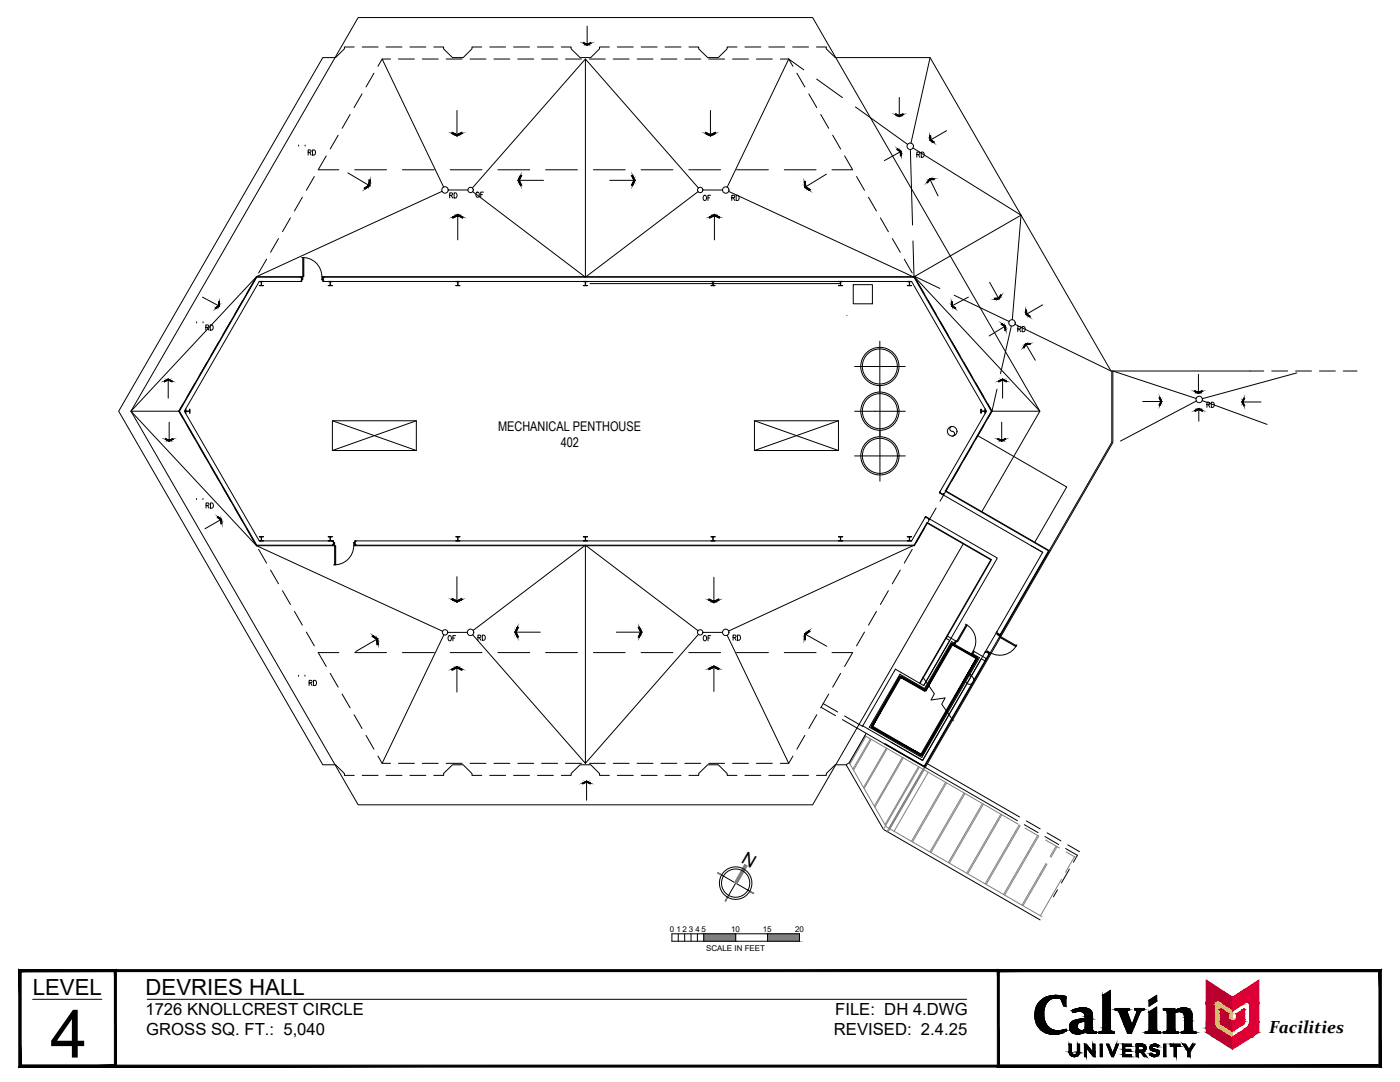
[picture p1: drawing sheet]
<svg xmlns="http://www.w3.org/2000/svg" width="279mm" height="216mm" viewBox="0 0 279 216" stroke-linecap="round" stroke-linejoin="round" font-family="sans-serif">
<defs><g id="words">
<text font-size="13.3" x="10" y="211">4</text>
<g font-size="4.4">
<text x="6.5" y="198.5">LEVEL</text>
<text x="29" y="198.5">DEVRIES HALL</text>
</g>
<g font-size="4">
<text x="60.7" y="32.1">RD</text>
<text x="94.2" y="40.6">OF</text>
<text x="139.3" y="41.3">OF</text>
<text x="145" y="41.3">RD</text>
<text x="40.2" y="67">RD</text>
<text x="202.1" y="67.4">RD</text>
<text x="239.9" y="82.5">RD</text>
<text x="40.2" y="102.7">RD</text>
<text x="88.5" y="129.1">OF</text>
<text x="94.5" y="129.1">RD</text>
<text x="139.3" y="129.1">OF</text>
<text x="145.3" y="129.1">RD</text>
<text x="60.7" y="137.9">RD</text>
</g>
<text font-size="3.6" x="147.8" y="172" transform="rotate(30 147.8 172)">N</text>
<g font-size="3.5">
<text x="182" y="32.5">RD</text>
<text x="88.9" y="40.6">RD</text>
<text x="253.3" y="206.2">Facilities</text>
</g>
<g font-size="3.3">
<text x="29" y="202.5">1726 KNOLLCREST CIRCLE</text>
<text x="166.7" y="202.5">FILE: DH 4.DWG</text>
<text x="29.2" y="206.6">GROSS SQ. FT.: 5,040</text>
<text x="166.4" y="206.6">REVISED: 2.4.25</text>
</g>
<g font-size="2.7">
<text x="99.4" y="86">MECHANICAL PENTHOUSE</text>
<text x="111.9" y="89.2">402</text>
</g>
<g font-size="1.6">
<text x="133.7" y="186.1">0</text>
<text x="135" y="186.1">1</text>
<text x="136.2" y="186.1">2</text>
<text x="137.5" y="186.1">3</text>
<text x="138.8" y="186.1">4</text>
<text x="140" y="186.1">5</text>
<text x="140.9" y="189.8">SCALE IN FEET</text>
<text x="145.9" y="186.1">10</text>
<text x="152.2" y="186.1">15</text>
<text x="158.7" y="186.1">20</text>
</g>
</g></defs>
<!-- layer: 0 -->
<g fill="none" stroke="#000" stroke-width=".2">
<path d="M144 174.6l5.6 3.2M146.8 176.2l-1.6 2.8M134.1 186.3h25.5v1.5h-25.5zM135.4 186.3v1.5M136.6 186.3v1.5M137.9 186.3v1.5M139.2 186.3v1.5M140.5 186.3v1.5M146.8 186.3v1.5M153.2 186.3v1.5"/>
<circle cx="146.8" cy="176.2" r="3.2"/>
<circle cx="146.8" cy="176.2" r="2.82"/>
</g>
<g fill="#808080" stroke="#808080" stroke-width=".2">
<path d="M148.6 172.5l-2 3.6 .5 .3zM148.6 172.5l.5 .3-2 3.6z"/>
<path d="M149.7 177.8l-.1 .1 .8 .3zM149.6 177.9l.8 .3v.1z"/>
<path d="M145.1 179l-.3 .8 .5-.7zM145.1 179l-.3 .8h-.1z"/>
<path d="M143.2 174.2l.8 .5v-.2zM143.3 174.1l.7 .4-.8-.3z"/>
<path d="M153.2 186.3l6.4 1.5v-1.5zM153.2 186.3l6.4 1.5h-6.4z"/>
<path d="M140.5 186.3l6.3 1.5v-1.5zM140.5 186.3l6.3 1.5h-6.3z"/>
</g>
<!-- layer: ARO -->
<g fill="none" stroke="#000" stroke-width=".2">
<path d="M66.9 11.5h-2.5l-40.7 70.6 40.7 70.5h2.5M70.7 9.4h-2v.3l-1.7 1.8M72.3 18.7l-1.6 2.8M72.3 9.4h3.2M74.6 14.6l-1.6 2.8M77 9.4h3.2M77.9 11.8h-1.6l-.9 1.4M79.5 11.8h3.2M81.8 9.4h3.2M84.3 11.8h3.2M86.6 9.4h1.9v.4l1.8 1.7h2.1l1.8-1.8v-.3h1.9M89 11.8h3.2"/>
<path d="M93.8 11.8h3.2M97.7 9.4h3.2M98.6 11.8h3.1M102.5 9.4h3.2M103.3 11.8h3.2M107.3 9.4h3.1M108.1 11.8h3.2M112 9.4h2v.4l1.8 1.7h2.1l1.8-1.8v-.3h1.9M112.9 11.8h3.1M117.6 11.8h3.2M122.4 11.8h3.2M123.2 9.4h3.2"/>
<path d="M127.1 11.8h3.2M128 9.4h3.1M131.9 11.8h3.2M132.7 9.4h3.2M136.7 11.8h3.1M137.5 9.4h1.9v.4l1.8 1.7h2.2l1.7-1.8v-.3h2M141.4 11.8h3.2M146.2 11.8h3.2M148.7 9.4h3.1M151 11.8h3.1M153.4 9.4h3.2M155.7 11.8h1.7l.8 1.4"/>
<path d="M158.2 9.4h3.2M159 14.6l1.6 2.8M161.4 18.7l1.6 2.8M163 9.4h1.9v.4l1.8 1.7M166.8 11.5h18.8l36.1 62.5h30.5M60.3 39.3l-1.5 2.8M62.7 35.2l-1.6 2.8M65.1 31.1l-1.6 2.8h4.1M67.5 27l-1.6 2.7M69.9 22.8l-1.6 2.8M70.8 33.9h6.3M80.3 33.9h6.4"/>
<path d="M89.8 33.9h6.4M99.4 33.9h6.3M108.9 33.9h6.3M118.4 33.9h6.4M127.9 33.9h6.4M137.5 33.9h6.3M147 33.9h6.3M156.5 33.9h6.4M163.8 22.8l1.6 2.8M166.2 27l1.6 2.7M168.6 31.1l1.5 2.8h-4.1M170.9 35.2l1.6 2.8"/>
<path d="M173.3 39.3l1.6 2.8M48.4 60l-1.5 2.7M50.8 55.8l-1.6 2.8M53.2 51.7l-1.6 2.8M55.6 47.6l-1.6 2.7M58 43.5l-1.6 2.7M175.7 43.5l1.6 2.7M178.1 47.6l1.6 2.7M180.5 51.7l1.6 2.8M182.8 55.8l1.6 2.8M185.2 60l1.6 2.7M38.9 76.5l-1.6 2.7"/>
<path d="M41.3 72.3l-1.6 2.8M43.7 68.2l-1.6 2.8M46.1 64.1l-1.6 2.7M187.6 64.1l1.6 2.7M190 68.2l1.6 2.8M192.4 72.3l1.6 2.8M194.8 76.5l1.5 2.7M221.9 74v14.2l-37.4 64.8M222.1 74v14.3l-37.4 64.8M253.8 74h3.2M258.6 74h3.1M263.3 74h3.2"/>
<path d="M268.1 74h2.7M36.5 80.6l-.8 1.5 .8 1.4M37.3 84.9l1.6 2.7M39.7 89l1.6 2.7M42.1 93.1l1.6 2.8M44.5 97.3l1.6 2.7M189.2 97.3l-1.6 2.7M191.6 93.1l-1.6 2.8M194 89l-1.6 2.7M195.1 86.9l17.8 10.3-6.4 11M196.3 84.9l-1.5 2.7M197.1 80.6l.9 1.5-.9 1.4"/>
<path d="M46.9 101.4l1.5 2.7M49.2 105.5l1.6 2.7M51.6 109.6l1.6 2.8M54 113.7l1.6 2.8M56.4 117.9l1.6 2.7M177.3 117.9l-1.6 2.7M179.7 113.7l-1.6 2.8M182.1 109.6l-1.6 2.8M184.4 105.5l-1.6 2.7M186.8 101.4l-1.6 2.7M58.8 122l1.5 2.7M61.1 126.1l1.6 2.8"/>
<path d="M65.9 134.4l1.6 2.7M67.6 130.2h-4.1l1.6 2.8M68.3 138.5l1.6 2.7M70.8 130.2h6.3M80.3 130.2h6.4M89.8 130.2h6.4M99.4 130.2h6.3M108.9 130.2h6.3M118.4 130.2h6.4M127.9 130.2h6.4M137.5 130.2h6.3M147 130.2h6.3"/>
<path d="M156.5 130.2h6.4M165.4 138.5l-1.6 2.7M166 130.2h4.1l-1.5 2.8M167.8 134.4l-1.6 2.7M172.5 126.1l-1.6 2.8M174.9 122l-1.6 2.7M67 152.6l1.7 1.8v.3h2M70.7 142.6l1.6 2.8M72.3 154.7h3.2M73 146.7l1.6 2.8M75.4 150.9l.9 1.4h1.6M77 154.7h3.2"/>
<path d="M79.5 152.3h3.2M81.8 154.7h3.2M84.3 152.3h3.2M86.6 154.7h1.9v-.4l1.8-1.7h2.1l1.8 1.8v.3h1.9M89 152.3h3.2M93.8 152.3h3.2M97.7 154.7h3.2M98.6 152.3h3.1M102.5 154.7h3.2M103.3 152.3h3.2M107.3 154.7h3.1M108.1 152.3h3.2"/>
<path d="M112 154.7h2v-.4l1.8-1.7h2.1l1.8 1.8v.3h1.9M112.9 152.3h3.1M117.6 152.3h3.2M122.4 152.3h3.2M123.2 154.7h3.2M127.1 152.3h3.2M128 154.7h3.1M131.9 152.3h3.2M132.7 154.7h3.2M136.7 152.3h3.1M137.5 154.7h1.9v-.4l1.8-1.7h2.2l1.7 1.8v.3h2M141.4 152.3h3.2"/>
<path d="M146.2 152.3h3.2M148.7 154.7h3.1M151 152.3h3.1M153.4 154.7h3.2M158.2 154.7h3.2M158.2 150.9l-.8 1.4h-1.7M160.6 146.7l-1.6 2.8M163 142.6l-1.6 2.8M163.9 141.1l2.9 1.7M164.3 140.4l2.9 1.7M166.7 152.6l-1.8 1.7v.4h-1.9M168.1 143.6l34.9 20.2"/>
<path d="M168.6 142.9l3.5 2M168.9 152.7l7.4 12.8 31.3 18.1M172.9 146.3l-3.4 5.9-.7 .4h-2M184.9 152.3l18.6 10.7M204.4 164.5l2.8 1.6M204.8 163.8l2.8 1.6M208.5 166.9l2.8 1.6M209 166.2l2.7 1.6M211 177.6l-.8 1.3M212.7 169.3l2.3 1.4-.8 1.4M213.1 168.6l2.3 1.3M213.4 173.4l-1.6 2.8"/>
</g>
<g fill="none" stroke="#808080" stroke-width=".2">
<path d="M169.6 152.3l7.3 12.7 31.1 17.9M172.6 146.8l30.6 17.6M172.6 146.8l-3.1 5.4M172.8 146.9l-3.2 5.5M173.7 147.4l-3.5 6.1M173.9 147.5l-3.6 6.2M176.9 149.3l-4.6 7.8M177.1 149.4l-4.6 7.9M180.1 151.1l-5.6 9.7M180.3 151.2l-5.7 9.9M183.3 153l-6.7 11.5M183.5 153.1l-7.2 12.4"/>
<path d="M184.5 153l-7.5 12.9M184.7 153.1l-7.5 12.9M185.2 154.1l-6.8 11.8M188.7 156.1l-6.8 11.8M188.9 156.2l-6.8 11.8M192.4 158.2l-6.8 11.8M192.6 158.3l-6.8 11.8M196.1 160.3l-6.8 11.8M196.3 160.5l-6.8 11.7M199.7 162.5l-6.8 11.7M199.9 162.6l-6.8 11.8M203.4 164.6l-6.8 11.8"/>
<path d="M203.6 164.7l-6.8 11.8M204.5 165.2l2.8 1.6-6.8 11.8M207.1 166.7l-6.8 11.8M208.7 167.6l2.7 1.6M208.8 172.3l-4.8 8.3M208.9 172.4l-4.7 8.3M210.8 168.8l-1.2 2.1M211 168.9l-1.3 2.2M211.8 175.5l-4.2 7.2M212.8 170l2 1.1M214.4 170.9l-1.8 3.2"/>
</g>
<!-- layer: P2 -->
<g fill="none" stroke="#000" stroke-width=".2">
<path d="M190 85.1a.53 .53 0 0 0-.4 .7 .53 .53 0 0 0 .7 .3 .48 .48 0 0 1 .2 .6 .48 .48 0 0 1-.5 .3M196 102.1l11.5-20-45.3-78.6h-90.7l-45.4 78.6 45.4 78.5h90.7l30-52.1M172.1 144.9h.1"/>
<circle cx="190" cy="86.1" r=".96"/>
</g>
<!-- layer: AWA-XT -->
<path d="M60.2 55.2h-9l-15.5 26.9 15.5 26.8h15.4M64.5 55.2h118l15.5 26.9-9.2 15.9 20.6 11.9-9.8 16.9M70.8 108.9h111.7l2.6-4.5 12.6 7.3-14.2 24.6M197.5 130.4l-13 22.6-8-4.6" fill="none" stroke="#000" stroke-width=".2"/>
<!-- layer: AWA-FR -->
<g fill="none" stroke="#000" stroke-width=".2">
<path d="M60.2 55.3h-9l-15.4 26.8 15.4 26.7h15.4M60.2 56.2h-8.5l-14.9 25.9 14.9 25.8h14.9M64.5 56.2h117.4l15 25.9-9.4 16.2 20.6 11.9-24 41.5-6.3-3.6M64.5 55.3h117.9l15.4 26.8-9.2 15.9 20.7 11.9-9.7 16.8M170.6 73.1h10.1M175.6 68.1v10.1M175.6 77v19M170.6 82.1h10.1M170.6 91h10.1M174.6 82v.1M70.8 108.8h111.6l2.6-4.6 12.9 7.5-14.3 24.7M70.8 107.9h111.1l2.8-4.8 14.3 8.3-14.6 25.4"/>
<path d="M197.4 130.4l-13 22.5-7.7-4.5"/>
<circle cx="175.6" cy="73.1" r="3.8"/>
<circle cx="175.6" cy="73.1" r="3.5"/>
<circle cx="175.6" cy="82" r="3.8"/>
<circle cx="175.6" cy="91" r="3.8"/>
<circle cx="175.6" cy="82" r="3.5"/>
<circle cx="175.6" cy="91" r="3.5"/>
</g>
<!-- layer: AFL-PA -->
<path d="M66.3 84h16.8v5.9h-16.8zM66.3 84l16.8 5.9M83.1 84l-16.8 5.9M150.6 84h16.7v5.9h-16.7zM150.6 84l16.7 5.9M167.3 84l-16.7 5.9" fill="none" stroke="#000" stroke-width=".2"/>
<!-- layer: SCO-S -->
<g fill="none" stroke="#000" stroke-width=".2">
<path d="M52.1 56.2v.7M52.1 56.2h-.4h.9h-.4M52.1 56.9l-.4 .1h.9l-.4-.1M52.2 56.2v.7M65.8 56.2l.1 .7M65.8 56.2h-.3h.8h-.3M65.9 56.9l-.4 .1h.8h-.3M65.9 56.9l.1 .1M65.9 56.3v.6M66 56.2l-.1 .1M91.3 56.2v.7M91.3 56.2h-.4h.9h-.3"/>
<path d="M91.3 56.9l-.4 .1h.9l-.4-.1M91.4 56.2v.7M116.8 56.2v.7M116.8 56.2h-.4h.9h-.4M116.8 56.9l-.4 .1h.9l-.4-.1M116.9 56.2v.7M142.2 56.2l.1 .7M142.2 56.2h-.3h.8h-.3M142.3 56.9l-.4 .1h.8l-.4-.1M142.3 56.3v.6M142.4 56.2l-.1 .1M167.7 56.2v.7"/>
<path d="M167.7 56.2h-.4h.9h-.4M167.7 56.9l-.4 .1h.9l-.4-.1M167.8 56.2v.7M181.4 56.2l.1 .7M181.4 56.2h-.3h.8h-.3M181.5 56.9l-.4 .1h.8l-.4-.1M181.6 56.2l-.1 .7M37.1 82l-.1-.4v.9l.1-.4M37.1 82h.7l.1-.4v.9l-.1-.4h-.7M195.8 82h.8v-.4v.9v-.4h-.8M195.8 82v-.4v.9v-.4M51.7 107.1h.9l-.4 .1v.7h.4h-.9h.4v-.7z"/>
<path d="M65.9 107.8l.1 .1M65.9 107.2v.6M66 107.1l-.1 .1M66 107.1h.3h-.8l.4 .1v.7h-.4h.8h-.3M90.9 107.1h.9l-.4 .1v.7h.4h-.9l.4-.1v-.7zM116.4 107.1h.9l-.4 .1v.7h.4h-.9h.4v-.7zM142.3 107.2l.4-.1h-.8h.3l.1 .7-.4 .1h.8l-.4-.1M142.3 107.2v.6M167.3 107.1h.9l-.4 .1v.7h.4h-.9h.4v-.7zM181.1 107.1h.8h-.4v.7l.4 .1h-.8l.4-.1v-.7z"/>
</g>
<!-- layer: SCO-C -->
<circle cx="193.5" cy="135.7" r=".85" fill="none" stroke="#000" stroke-width=".2"/>
<!-- layer: 05P3 -->
<g fill="none" stroke="#000" stroke-width=".2">
<path d="M60 55.3h.2v.9l-.2-.1M60 55.3h.1M60 55.4h.2v.7h-.2M60 56.1h.1M64.5 56.1h.1M64.5 55.4v.7M64.5 55.4h.1M64.5 56.1h.2M64.7 56.1h.1M64.7 55.4h-.2M64.7 55.3h.1M64.7 55.3h-.2v.9l.2-.1"/>
<path d="M187.6 98.3l.5 .3 .2-.1M187.6 98.1h.1M187.6 98.1l-.1 .2 .7 .4 .1-.2M187.6 98.1v.2M188.3 98.5h.1M66.3 107.9v.1M66.3 108l.3-.1v.9h-.3M66.3 108.7v.1M66.3 108h.2v.7h-.2M71 108.7l.1 .1M71 108h-.1v.7h.1M71.1 107.9l-.1 .1"/>
<path d="M71.1 108l-.3-.1v.9h.3M184.6 103.3h.1M184.7 103.2l-.1 .1M184.8 103.2h-.1M184.8 103.2l.5 .3v.2l.2-.2-.8-.4-.1 .2M196.7 130l-.1 .2 .1-.2 .7 .4-.1 .2M196.7 130h.1M196.8 130l.5 .4v.2M197.3 130.5v.1M199 126.1l-.2 .2 .8 .4 .1-.2-.2 .1M199 126.1h.1M199 126.1l-.1 .2 .6 .3"/>
</g>
<!-- layer: LDR -->
<g fill="none" stroke="#000" stroke-width=".2">
<path d="M116.5 8.5l.7 .3 .7-.3v.2l-.7 .3-.7-.3zM117.2 5.2v3.8M179.5 19.4v3.9M69.4 34.5l4.4 2.6M73.7 35.9l.2 .1-.1 1.1-.9 .6-.2-.2 .9-.5zM90.2 26.4l1 .5 1-.5v.2l-1 .5-1-.5zM91.2 22v5.1M103.4 36h5.1M103.9 35h.2l-.5 1 .5 .9h-.2l-.5-.9zM121.7 36h5.1M126 35h.3l.5 1-.5 .9h-.3l.5-.9zM140.8 26.4l1 .5 .9-.5v.2l-.9 .5-1-.5z"/>
<path d="M141.8 22v5.1M160.5 36.3l.2-.1 .1 1.1 .9 .5-.2 .2-.9-.6zM164.9 34.7l-4.3 2.7M178.8 22.7l.7 .4 .7-.4v.2l-.7 .4-.7-.4zM179 29.8l.2-.1 .6 .5 .1 .8-.2 .1v-.8zM179.8 30.2l-3.3 1.8M185.5 35.7h.8l.1 .1h-.8l-.5 .7-.1-.2zM185.5 35.7l1.7 3.4M185.6 27.2l.1-.1 .1 .8 .6 .4-.1 .1-.7-.4zM188.9 26.1l-3.3 1.9M40.4 59.3l3.4 1.8M90.4 43.3l1-.5 .9 .5v.2l-.9-.5-1 .5z"/>
<path d="M91.4 42.8v5.1M117.8 56.6h50M141.6 43.3l1-.5 .9 .5v.2l-.9-.5-1 .5zM142.6 42.8v5.1M193.3 59.3l-3.4 1.8M197.5 56.3l1.9 3.4M198.5 59.5h.8l.4-.7 .1 .2-.4 .6-.8 .1zM32.9 76l.7-.4 .7 .4v.2l-.7-.4-.7 .4zM33.6 75.6v3.8M43.6 60.2l.2 .1v.8l-.7 .4h-.2l.7-.5zM169 62.9h.1M189.9 60.3l.1-.1 .1 .8 .6 .5h-.1l-.7-.4z"/>
<path d="M199.4 76l.7-.4 .7 .4v.2l-.7-.4-.7 .4zM199.8 64.7l.2-.1 .7 .5v.7l-.1 .1-.1-.8zM200.1 75.6v3.8M200.7 65l-3.3 2M204.7 68.6l.8-.1 .1 .2h-.8l-.5 .7-.1-.1zM204.7 68.6l1.9 3.3M204.7 61.9h.2v.8l.7 .4-.2 .1-.6-.5zM208.1 60.8l-3.3 2M231.3 79.4h.2l.4 .7-.4 .7h-.2l.4-.7zM238.5 78l.7 .3 .7-.3v.1l-.7 .4-.7-.4zM239.2 74.7v3.8M248.2 79.5h.2l-.4 .7 .4 .7h-.2l-.3-.7z"/>
<path d="M33 87.5l.8 .4 .7-.4v.2l-.7 .3-.8-.3zM33.8 84.2v3.9M199.2 87.5l.7 .4 .7-.4v.2l-.7 .3-.7-.3zM199.9 84.2v3.9M228.1 80.1h3.8M239.2 81.5v2.6M247.8 80.2h3.9M43.4 103.3l.1-.1 .7 .4 .1 .8-.2 .1v-.8zM44.2 103.6l-3.3 1.9M90.2 119.4l1 .5 .9-.5v.3l-.9 .4-1-.4zM91.2 115.1v5.1M141.5 119.5l1 .5 .9-.5v.3l-.9 .4-1-.4z"/>
<path d="M142.5 115.2v5.1M74.3 127l.2-.1 .9 .6v1l-.2 .1v-1zM75.4 127.4l-4.4 2.6M90.2 133.5l1-.5 .9 .5v.2l-.9-.4-1 .4zM91.2 133v5.1M102.7 126.1h5.1M103.2 125.2h.3l-.5 .9 .5 1h-.3l-.4-1zM123 126.1h5.1M127.4 125.2h.2l.5 .9-.5 1h-.2l.5-1zM141.5 133.4l1-.5 .9 .5v.2l-.9-.5-1 .5zM142.5 132.9v5.1M160.5 126.5l4.5 2.4"/>
<path d="M160.6 126.5l.8-.6 .2 .1-.8 .6-.1 1.1-.2-.2zM184.2 135.1l2.3 3.3-.7 1.3 2.8-.4-.7 1.2 2.3 3.3M116.3 156.2l.8-.3 .7 .3v.2l-.7-.4-.8 .4zM117.1 155.9v3.8"/>
</g>
<!-- layer: ADO -->
<g fill="none" stroke="#000" stroke-width=".2">
<path d="M60.2 51.4a3.8 3.8 0 0 1 4 3.8M60.2 55.2h.2v.6h-.2zM60.4 51.4h.2v3.8h-.2zM64.2 55.2h.3v.6h-.3zM66.6 108.3h.2v.6h-.2zM66.8 108.9h.2v3.8h-.2zM70.6 108.9a3.8 3.8 0 0 1-4 3.8M70.6 108.3h.2v.6h-.2zM190.8 127.8l.1 .1-.3 .6-.2-.1zM192.6 124.5a3.8 3.8 0 0 1 1.6 5.3M192.8 124.6l.2 .1-1.9 3.3-.2-.1zM194.2 129.8l.2 .2-.3 .5-.2-.1z"/>
<path d="M197.1 129.9l.5 .3-.1 .2-.5-.3zM199.1 126.4l.5 .4-.1 .1-.5-.3zM199.5 126.9l3.4 1.9-.2 .2-3.3-1.9zM202.9 128.7a3.8 3.8 0 0 1-5.3 1.5"/>
</g>
<!-- layer: AFL-OH -->
<path d="M170.3 56.8h3.8v3.8h-3.8z" fill="none" stroke="#000" stroke-width=".2"/>
<!-- layer: AWA-IN -->
<g fill="none" stroke="#000" stroke-width=".2">
<path d="M178.5 133.9h.1M178.7 133.5h.1M179.7 135h.1M179.8 134.2h.1M184.3 136.8l-5.6-3.3-6.5 11.3M184.4 136.8h-.1M184.4 136.8l5.1-9-.7-.4 .3-.5 1.6 1-.2 .4-.6-.3-5.4 9.4M184.5 137.4l-4.9-2.9-6.1 10.6 10.5 6.1 11.5-20-1.4-.7 .3-.5 2.4 1.4-.2 .5-.8-.5-11.7 20.3-11.9-6.9M184.5 137.4h.1M184.6 137.8h.1M190 128.5h.1M193.6 134.5l.3 .2"/>
<path d="M195 131.3v.1M172.2 144.8h.1M173.3 145.5h.1M173.5 145.1h.1M173.9 145h.1M183.9 150.7h-.1"/>
</g>
<!-- layer: P1 -->
<g fill="none" stroke="#000" stroke-width=".2">
<path d="M76.3 11.8l12.2 25.5M116.8 11.8l-22.5 25.7M160.4 13.9l-3-2.1-12.3 25.5M163 15.8l5.1 3.7M185.6 11.5l-3.8 17.1M88.2 38.2l-37 17-25.1 26.9M94.3 38.2l22.5 17.1M139.3 38.2l-22.5 17.1M139.4 37.5l-22.6-25.7v43.5M145.4 38.2l37 17.1-.2-7.2M170.7 21.3l10.4 7.5M181.7 29.8l.4 15.1"/>
<path d="M182.2 29.5l21.6 13.4-1.8 20.9M170.3 56.8h.1M182.4 55.1l5.2 2.5M190.4 58.9l11 5.3M203.8 42.9l-21.3 12.3 25 26.9h-9.5l1-4.4M201.8 65l-2.1 9.6M202.5 64.7l19.2 9.3M222.1 74l16.6 5.5M239.9 79.9l13 4.8M258.8 74.4l-18.9 5.2M35.7 82.1h-9.6l25.1 26.8 37.1 17.1M238.8 80l-15.2 8"/>
<path d="M116.8 108.8l22.5 17.1M182.4 108.8l-37 17.1M88.6 126.7l-12.3 25.6M94.4 125.8l22.4-17v43.5l-22.5-25.6M139.4 126.6l-22.6 25.7M145.1 126.8l12.3 25.5"/>
</g>
<!-- layer: LDR -->
<g fill="#000" stroke="#000" stroke-width=".2">
<path d="M116.5 8.5v.2l.7 .1zM116.5 8.7l.7 .1v.2z"/>
<path d="M117.2 8.8l.7-.3v.2zM117.2 8.8v.2l.7-.3z"/>
<path d="M72.7 37.5l.2 .2 .7-.7zM73.6 37l.2 .1-.9 .6z"/>
<path d="M73.7 35.9l.2 .1-.3 1zM73.9 36l-.3 1 .2 .1z"/>
<path d="M90.2 26.4v.2l1 .3zM90.2 26.6l1 .3v.2z"/>
<path d="M91.2 26.9l1-.5v.2zM91.2 26.9v.2l1-.5z"/>
<path d="M103.6 36l.5 .9h-.2zM103.4 36l.5 .9-.3-.9z"/>
<path d="M103.9 35l-.3 1 .5-1zM103.9 35l-.3 1h-.2z"/>
<path d="M126 35h.3l.2 1zM126.3 35l.2 1h.3z"/>
<path d="M126.5 36l-.5 .9h.3zM126.5 36h.3l-.5 .9z"/>
<path d="M140.8 26.4v.2l1 .3zM140.8 26.6l1 .3v.2z"/>
<path d="M141.8 26.9l.9-.5v.2zM141.8 26.9v.2l.9-.5z"/>
<path d="M160.5 36.3l.3 1-.1-1.1zM160.5 36.3l.3 1-.2 .1z"/>
<path d="M160.8 37.3l.9 .5-.2 .2zM160.6 37.4l.9 .6-.7-.7z"/>
<path d="M178.8 22.7v.2l.7 .2zM178.8 22.9l.7 .2v.2z"/>
<path d="M179 29.8l.2-.1 .5 .6zM179.2 29.7l.5 .6 .1-.1z"/>
<path d="M179.7 30.3v.8l.2-.1zM179.7 30.3l.1-.1 .1 .8z"/>
<path d="M179.5 23.1l.7-.4v.2zM179.5 23.1v.2l.7-.4z"/>
<path d="M185 36.3l.6-.5-.5 .7zM185.5 35.7l-.5 .6 .6-.5z"/>
<path d="M185.6 27.2l.2 .7-.1-.8zM185.6 27.2l.2 .7-.2 .1z"/>
<path d="M185.6 35.8h.8l-.1-.1zM185.5 35.7h.8l-.7 .1z"/>
<path d="M185.8 27.9l.6 .4-.1 .1zM185.6 28l.7 .4-.5-.5z"/>
<path d="M90.4 43.3l1-.3-1 .5zM90.4 43.3l1-.3v-.2z"/>
<path d="M91.4 43l.9 .5v-.2zM91.4 42.8l.9 .5-.9-.3z"/>
<path d="M141.6 43.3l1-.3-1 .5zM141.6 43.3l1-.3v-.2z"/>
<path d="M142.6 43l.9 .5v-.2zM142.6 42.8l.9 .5-.9-.3z"/>
<path d="M198.5 59.5l.1 .2 .7-.2zM198.6 59.7l.7-.2 .1 .1z"/>
<path d="M199.7 58.8l.1 .2-.5 .5zM199.3 59.5l.1 .1 .4-.6z"/>
<path d="M32.9 76l.7-.2-.7 .4zM32.9 76l.7-.2v-.2z"/>
<path d="M33.6 75.8l.7 .4v-.2zM33.6 75.6l.7 .4-.7-.2z"/>
<path d="M42.9 61.5h.2l.5-.5zM43.6 61l.2 .1-.7 .4z"/>
<path d="M43.6 60.2l.2 .1-.2 .7zM43.8 60.3l-.2 .7 .2 .1z"/>
<path d="M189.9 60.3l.2 .7-.1-.8zM189.9 60.3l.2 .7-.2 .1z"/>
<path d="M190.1 61l.6 .5h-.1zM189.9 61.1l.7 .4-.5-.5z"/>
<path d="M199.4 76l.7-.2-.7 .4zM199.4 76l.7-.2v-.2z"/>
<path d="M199.8 64.7l.2-.1 .5 .5zM200 64.6l.5 .5h.2z"/>
<path d="M200.5 65.1l.1 .8 .1-.1zM200.5 65.1h.2v.7z"/>
<path d="M200.1 75.8l.7 .4v-.2zM200.1 75.6l.7 .4-.7-.2z"/>
<path d="M204.2 69.3l.6-.6-.5 .7zM204.7 68.6l-.5 .7 .6-.6z"/>
<path d="M204.7 61.9l.2 .8v-.8zM204.7 61.9l.2 .8h-.1z"/>
<path d="M204.9 62.7l.7 .4-.2 .1zM204.8 62.7l.6 .5-.5-.5z"/>
<path d="M231.3 79.4h.2l.2 .7zM231.5 79.4l.2 .7h.2z"/>
<path d="M238.5 78v.1l.7 .2zM238.5 78.1l.7 .2v.2z"/>
<path d="M239.2 78.3l.7-.3v.1zM239.2 78.3v.2l.7-.4z"/>
<path d="M248.2 79.5l-.2 .7 .4-.7zM248.2 79.5l-.2 .7h-.1z"/>
<path d="M33 87.5v.2l.8 .2zM33 87.7l.8 .2v.1z"/>
<path d="M33.8 87.9l.7-.4v.2zM33.8 87.9v.1l.7-.3z"/>
<path d="M199.2 87.5v.2l.7 .2zM199.2 87.7l.7 .2v.1z"/>
<path d="M199.9 87.9l.7-.4v.2zM199.9 87.9v.1l.7-.3z"/>
<path d="M231.7 80.1l-.4 .7h.2zM231.7 80.1h.2l-.4 .7z"/>
<path d="M248 80.2l.4 .7h-.2zM247.9 80.2l.3 .7-.2-.7z"/>
<path d="M44.1 103.7v.8l.2-.1zM44.1 103.7l.1-.1 .1 .8z"/>
<path d="M90.2 119.4v.3l1 .2zM90.2 119.7l1 .2v.2z"/>
<path d="M91.2 119.9l.9-.5v.3zM91.2 119.9v.2l.9-.4z"/>
<path d="M141.5 119.5v.3l1 .2zM141.5 119.8l1 .2v.2z"/>
<path d="M142.5 120l.9-.5v.3zM142.5 120v.2l.9-.4z"/>
<path d="M74.3 127l.2-.1 .7 .7zM74.5 126.9l.7 .7 .2-.1z"/>
<path d="M75.2 127.6v1l.2-.1zM75.2 127.6l.2-.1v1z"/>
<path d="M90.2 133.5l1-.2-1 .4zM90.2 133.5l1-.2v-.3z"/>
<path d="M91.2 133.3l.9 .4v-.2zM91.2 133l.9 .5-.9-.2z"/>
<path d="M103 126.1l.5 1h-.3zM102.8 126.1l.4 1-.2-1z"/>
<path d="M103.2 125.2l-.2 .9 .5-.9zM103.2 125.2l-.2 .9h-.2z"/>
<path d="M127.4 125.2h.2l.3 .9zM127.6 125.2l.3 .9h.2z"/>
<path d="M127.9 126.1l-.5 1h.2zM127.9 126.1h.2l-.5 1z"/>
<path d="M141.5 133.4l1-.3-1 .5zM141.5 133.4l1-.3v-.2z"/>
<path d="M142.5 133.1l.9 .5v-.2zM142.5 132.9l.9 .5-.9-.3z"/>
<path d="M160.8 126.6l-.1 1.1-.2-.2zM160.6 126.5l-.1 1 .3-.9z"/>
<path d="M161.4 125.9l-.6 .7 .8-.6zM160.6 126.5l.8-.6-.6 .7z"/>
<path d="M116.3 156.2l.8-.2-.8 .4zM116.3 156.2l.8-.2v-.1z"/>
<path d="M117.1 156l.7 .4v-.2zM117.1 155.9l.7 .3-.7-.2z"/>
</g>
<!-- layer: AWA-2HFS -->
<g fill="#000" stroke="#000" stroke-width=".2">
<path d="M179.8 134.8l-.2 .3 5.1 2.6zM179.6 135.1l5.1 2.6-.2 .2z"/>
<path d="M189.9 128.4l-5.4 9.3 .3 .2zM189.9 128.4l.3 .2-5.4 9.3z"/>
<path d="M190.1 128.3l-.2 .3 5.2 2.6zM189.9 128.6l5.2 2.6-.2 .3z"/>
<path d="M194.9 131.3l-10.9 19.5 11.2-19.4zM194.9 131.3l-10.9 19.5-.3-.2z"/>
<path d="M179.6 134.9l-5.8 10 .3 .2zM179.6 134.9l.3 .2-5.8 10z"/>
<path d="M173.9 145.1l9.9 5.7 .1-.2zM174 144.8l9.9 5.8-10-5.5z"/>
</g>
<!-- layer: A-TITL -->
<g fill="#000" stroke="#000" stroke-width=".2">
<path d="M210.5 198.6h.3zM220.1 198.6l1.5-1v1zM229.3 199.6h1.5v.2zM229.3 199.6l1.5-1v1zM210 206.4h.8zM212.5 205.5h.3zM214.1 202h.2zM214.2 210.8h.5zM214.8 210.4h.5zM214.9 206.3h.5zM216 201.9h1.9zM216 201.1h.4z"/>
<path d="M216.7 206h2.1zM220 205.7h1.7zM220.1 205.6h1.5zM229.2 205.8h1.7zM229.2 205.7h1.7zM230.3 208.4h.4zM230.8 210h.5zM229.3 201.9l1.5-1v1zM234.5 201.7h3.1zM236.2 201.1h.3z"/>
<path d="M207.5 199.9l1.5 .1 .1-.1zM207.5 199.9l1.5 .1h-1.6z"/>
<path d="M207.6 199.8h1.5zM207.5 199.9h1.6z"/>
<path d="M207.7 199.7l1.4 .1 .2-.1zM207.7 199.7l1.4 .1h-1.5z"/>
<path d="M207.8 199.6h1.5zM207.7 199.7h1.6z"/>
<path d="M208 199.5l1.3 .1 .2-.1zM207.8 199.6l.2-.1 1.3 .1z"/>
<path d="M208 199.4h1.6zM208 199.5h1.5z"/>
<path d="M208.1 199.3h1.7zM208 199.4h1.6z"/>
<path d="M208.3 199.2l1.5 .1 .2-.1zM208.1 199.3l.2-.1 1.5 .1z"/>
<path d="M208.3 199.2h1.8zM208.3 199.2h1.7z"/>
<path d="M208.4 199.2h1.9zM208.3 199.2h1.8z"/>
<path d="M208.5 199.1h2zM208.4 199.2h1.9z"/>
<path d="M208.5 199.1h2.3zM208.5 199.1h2.3z"/>
<path d="M208.5 199.1h2.3zM208.5 199.1h2z"/>
<path d="M210.8 199.1h1.9zM210.8 199.1h1.9z"/>
<path d="M210.5 198.6h.8zM210.2 198.6h1.1z"/>
<path d="M210.2 198.6h1.1zM210.2 198.6h1.1z"/>
<path d="M210.2 198.6l1.5 .1zM210 198.7h1.7z"/>
<path d="M210 198.7h1.8zM209.9 198.7h1.9z"/>
<path d="M209.9 198.7h2.3zM209.6 198.7h2.6z"/>
<path d="M209.6 198.7l2.8 .1zM209.5 198.8h2.9z"/>
<path d="M209.5 198.8h3.2zM209.2 198.8h3.5z"/>
<path d="M209.2 198.8l3.5 .1zM209.1 198.9h3.6z"/>
<path d="M209.1 198.9h3.6zM209.1 198.9h3.6z"/>
<path d="M209.1 198.9l3.6 .1zM208.8 199h3.9z"/>
<path d="M208.8 199l3.9 .1v-.1zM208.6 199.1l.2-.1 3.9 .1z"/>
<path d="M208.6 199.1h4.1zM208.5 199.1h4.2z"/>
<path d="M210.8 199.1l1.9 .1zM210.8 199.1l1.9 .1z"/>
<path d="M211.1 199.2h1.6zM211.1 199.2h1.6z"/>
<path d="M211.4 199.2l1.3 .1zM211.4 199.2l1.3 .1z"/>
<path d="M211.7 199.3l1 1.5v-1.5zM211.7 199.3l1 1.5h-.4z"/>
<path d="M220.1 198.6l1.5 6.3v-6.3zM220.1 198.6l1.5 6.3h-1.5z"/>
<path d="M229.3 199.6v.2h1.5zM229.3 199.8h1.5l-1.5 1z"/>
<path d="M3.8 212.9l271.4-.4h-271zM3.8 212.9l271.4-.4 .4 .4zM275.2 193.9v18.6l.4 .4zM275.2 193.9l.4-.4v19.4zM4.2 193.9h271l.4-.4zM3.8 193.5h271.8l-271.4 .4zM3.8 193.5l.4 19v-18.6zM3.8 193.5l.4 19-.4 .4z"/>
<path d="M3.8 212.9l19-.4h-18.6zM3.8 212.9l19-.4 .4 .4zM22.8 193.9v18.6l.4 .4zM22.8 193.9l.4-.4v19.4zM4.2 193.9h18.6l.4-.4zM3.8 193.5h19.4l-19 .4zM3.8 193.5l.4 19v-18.6zM3.8 193.5l.4 19-.4 .4z"/>
<path d="M199.4 212.5l-.4 .4 76.2-.4zM199 212.9l76.2-.4 .4 .4zM275.2 193.9v18.6l.4 .4zM275.2 193.9l.4-.4v19.4zM199.4 193.9h75.8l.4-.4zM199 193.5h76.6l-76.2 .4zM199 193.5l.4 19v-18.6zM199 193.5l.4 19-.4 .4z"/>
<path d="M206.6 201.9l1.7 .2v-.2zM206.6 201.9l1.7 .2h-1.7z"/>
<path d="M206.6 202.1l1.7 .2v-.2zM206.6 202.1l1.7 .2h-1.8z"/>
<path d="M206.5 202.3l1.8 .2v-.2zM206.5 202.3l1.8 .2h-1.8z"/>
<path d="M206.5 202.5l1.8 .1v-.1zM206.5 202.5l1.8 .1h-1.8z"/>
<path d="M206.5 202.6l1.8 .3v-.3zM206.5 202.6l1.8 .3h-1.8z"/>
<path d="M206.5 202.9l1.9 .1-.1-.1zM206.5 202.9l1.9 .1h-1.9z"/>
<path d="M206.6 201.7l1.7 .2v-.2zM206.6 201.7l1.7 .2h-1.7z"/>
<path d="M206.5 203l1.9 .2v-.2zM206.5 203l1.9 .2h-1.8z"/>
<path d="M206.6 201.5l1.7 .2 .1-.2zM206.6 201.5l1.7 .2h-1.7z"/>
<path d="M206.7 201.4h1.7zM206.7 201.4l1.7 .1z"/>
<path d="M206.6 203.2l1.8 .2v-.2zM206.6 203.2l1.8 .2h-1.8z"/>
<path d="M206.6 203.4l1.9 .2-.1-.2zM206.6 203.4l1.9 .2h-1.8z"/>
<path d="M206.7 201.2l1.7 .2v-.2zM206.7 201.2l1.7 .2h-1.7z"/>
<path d="M206.8 201.1h1.6zM206.8 201.1l1.6 .1z"/>
<path d="M206.7 203.6l1.8 .2v-.2zM206.7 203.6l1.8 .2h-1.8z"/>
<path d="M206.8 200.9l1.6 .2 .1-.2zM206.8 200.9l1.6 .2h-1.6z"/>
<path d="M206.7 203.8l1.9 .1-.1-.1zM206.7 203.8l1.9 .1h-1.9z"/>
<path d="M206.9 200.8l1.6 .1v-.1zM206.9 200.8l1.6 .1h-1.7z"/>
<path d="M206.7 203.9l2 .2-.1-.2zM206.7 203.9l2 .2h-1.9z"/>
<path d="M207 200.6l1.5 .2 .1-.2zM207 200.6l1.5 .2h-1.6z"/>
<path d="M207 200.5h1.7zM207 200.5l1.6 .1z"/>
<path d="M206.8 204.1l1.9 .1zM206.8 204.1l1.9 .1z"/>
<path d="M206.8 204.2l2 .1-.1-.1zM206.8 204.2l2 .1h-1.9z"/>
<path d="M207.2 200.3l1.5 .2 .1-.2zM207.2 200.3l1.5 .2h-1.7z"/>
<path d="M206.9 204.3l2 .2-.1-.2zM206.9 204.3l2 .2h-1.9z"/>
<path d="M207.2 200.3h1.6zM207.2 200.3h1.6z"/>
<path d="M207 204.5l1.9 .1zM207 204.5l1.9 .1z"/>
<path d="M207 204.6l2.1 .2-.2-.2zM207 204.6l2.1 .2h-2z"/>
<path d="M207.3 200.1l1.5 .2 .1-.2zM207.3 200.1l1.5 .2h-1.6z"/>
<path d="M207.4 200h1.6zM207.4 200l1.5 .1z"/>
<path d="M207.1 204.8h2zM207.1 204.8h2z"/>
<path d="M207.1 204.8l2.2 .2-.2-.2zM207.1 204.8l2.2 .2h-2z"/>
<path d="M207.3 205l2.1 .1zM207.3 205l2.1 .1z"/>
<path d="M207.4 205.1l2.1 .1zM207.4 205.1l2.1 .1z"/>
<path d="M207.4 205.2l2.4 .1-.3-.1zM207.4 205.2l2.4 .1h-2.2z"/>
<path d="M207.6 205.3h2.2zM207.6 205.3h2.2z"/>
<path d="M207.6 205.3l2.4 .2-.2-.2zM207.6 205.3l2.4 .2h-2.3z"/>
<path d="M210 206.4h.7zM210.1 206.4h.6z"/>
<path d="M207.7 205.5h2.6zM207.7 205.5h2.6z"/>
<path d="M207.8 205.5l2.6 .1zM207.8 205.5l2.6 .1z"/>
<path d="M207.9 205.6h2.7zM207.9 205.6h2.7z"/>
<path d="M207.9 205.6l3 .1zM207.9 205.6l3 .1z"/>
<path d="M208 205.7h3.2zM208 205.7h3.2z"/>
<path d="M209.8 206.3h1.3zM209.8 206.3l1 .1z"/>
<path d="M209.6 206.3h1.6zM209.6 206.3h1.5z"/>
<path d="M209.4 206.3h2zM209.4 206.3h1.8z"/>
<path d="M209.2 206.2h2.4zM209.2 206.2l2.2 .1z"/>
<path d="M209.1 206.2h2.6zM209.1 206.2h2.5z"/>
<path d="M208.8 206.1h3.1zM208.8 206.1l2.9 .1z"/>
<path d="M208.8 206.1h3.2zM208.8 206.1h3.1z"/>
<path d="M208.5 206l3.5 .1 .3-.1zM208.5 206l3.5 .1h-3.2z"/>
<path d="M208.2 205.8l4.1 .2 .3-.2zM208.2 205.8l4.1 .2h-3.8zM208.5 206h3.8zM208.5 206h3.8z"/>
<path d="M208.2 205.8h4.4zM208.2 205.8h4.4z"/>
<path d="M212.5 205.5h.3zM212.2 205.5h.6z"/>
<path d="M212.2 205.5l.6 .1zM212 205.6h.8z"/>
<path d="M212 205.6h.8zM211.6 205.6h1.2z"/>
<path d="M211.6 205.6l1.2 .1zM211.2 205.7h1.6z"/>
<path d="M211.2 205.7h1.6zM211.2 205.7h1.6z"/>
<path d="M208 205.7l4.6 .1 .2-.1zM208 205.7l4.6 .1h-4.4z"/>
<path d="M213.4 208.3l.4 1.6v-1.6zM213.4 208.3l.4 1.6h-.4z"/>
<path d="M213.4 209.9h.4zM213.4 209.9h.4z"/>
<path d="M213.4 209.9l.4 .1zM213.4 209.9l.4 .1z"/>
<path d="M213.4 210l.5 .1zM213.4 210l.5 .1z"/>
<path d="M213.4 210.1h.5zM213.4 210.1h.5z"/>
<path d="M213.4 210.1l.6 .1zM213.4 210.1l.6 .1z"/>
<path d="M213.5 210.2l.5 .1zM213.5 210.2l.5 .1z"/>
<path d="M213.5 210.3h.5zM213.5 210.3h.5z"/>
<path d="M213.5 210.3l.6 .1zM213.5 210.3l.6 .1z"/>
<path d="M213.5 210.4h.7zM213.5 210.4h.7z"/>
<path d="M214.2 210.8h.3zM214.3 210.8h.2z"/>
<path d="M213.6 210.4h.7zM213.6 210.4h.7z"/>
<path d="M213.6 210.4l.8 .1zM213.6 210.4l.8 .1z"/>
<path d="M213.6 210.5h.8zM213.6 210.5h.8z"/>
<path d="M214.1 202h.3zM214.1 202h.2z"/>
<path d="M214 201.9h.7zM214 201.9l.4 .1z"/>
<path d="M214.1 210.8h.6zM214.1 210.8h.6z"/>
<path d="M214 210.8h.9zM214 210.8h.7z"/>
<path d="M214.9 206.3h.4zM215 206.3h.3z"/>
<path d="M213.9 210.7h1zM213.9 210.7l1 .1z"/>
<path d="M213.5 204.7h1.5zM213.5 204.7h1.5z"/>
<path d="M213.5 204.7l1.5 .2v-.2zM213.5 204.7l1.5 .2h-1.5zM213.5 204.9h1.5zM213.5 204.9h1.5z"/>
<path d="M213.5 204.9l1.5 .2v-.2zM213.5 204.9l1.5 .2h-1.5z"/>
<path d="M215 210h.5zM215 210h.5z"/>
<path d="M213.5 204.5l1.5 .2v-.2zM213.5 204.5l1.5 .2h-1.5z"/>
<path d="M213.5 204.5h1.5zM213.5 204.5h1.5z"/>
<path d="M213.8 210.7h1.2zM213.8 210.7h1.1z"/>
<path d="M213.5 205.1h1.6zM213.5 205.1h1.6z"/>
<path d="M213.5 205.1l1.6 .1v-.1zM213.5 205.1l1.6 .1h-1.6z"/>
<path d="M214 201.8h1.1zM214 201.8l.7 .1z"/>
<path d="M213.6 204.4h1.5zM213.6 204.4h1.5z"/>
<path d="M213.6 204.4l1.4 .1 .1-.1zM213.6 204.4l1.4 .1h-1.5z"/>
<path d="M213.7 210.6h1.4zM213.7 210.6l1.3 .1z"/>
<path d="M213.5 205.2l1.6 .1zM213.5 205.2l1.6 .1z"/>
<path d="M213.5 205.3h1.7zM213.5 205.3h1.7z"/>
<path d="M213.6 204.3h1.5zM213.6 204.3l1.5 .1h-1.5z"/>
<path d="M213.6 204.2h1.6zM213.6 204.2l1.5 .1z"/>
<path d="M213.5 205.3l1.7 .1zM213.5 205.3l1.7 .1z"/>
<path d="M213.7 210.5h1.5zM213.7 210.5l1.4 .1z"/>
<path d="M213.7 204.2h1.5zM213.7 204.2h1.5z"/>
<path d="M213.5 205.4h1.8zM213.5 205.4h1.8z"/>
<path d="M213.6 210.5h1.6zM213.6 210.5h1.6z"/>
<path d="M214.5 210.4h.7zM214.4 210.5h.8z"/>
<path d="M213.5 205.4l1.8 .1zM213.5 205.4l1.8 .1z"/>
<path d="M214.7 210.4h.6zM214.5 210.4h.7z"/>
<path d="M213.7 204.1h1.6zM213.7 204.1l1.5 .1z"/>
<path d="M214.7 210.4h.6zM214.7 210.4h.6z"/>
<path d="M213.8 204.1h1.5zM213.8 204.1h1.5z"/>
<path d="M213.6 205.5h1.8zM213.6 205.5h1.8z"/>
<path d="M214.8 210.3h.5zM214.8 210.4h.5zM214.7 210.4h.6z"/>
<path d="M213.8 204h1.6zM213.8 204.1h1.5z"/>
<path d="M213.6 205.5h1.8zM213.6 205.5h1.8z"/>
<path d="M214.9 210.2h.5zM214.9 210.2l.4 .1h-.5z"/>
<path d="M214.9 210.2h.5zM214.9 210.2h.5z"/>
<path d="M214 201.8h1.4zM214 201.8h1.1z"/>
<path d="M215 210.1h.4zM215 210.1l.4 .1z"/>
<path d="M213.6 205.5l1.9 .1zM213.6 205.5l1.9 .1z"/>
<path d="M215 208.3l.5 1.6v-1.6zM215 208.3l.5 1.6h-.5z"/>
<path d="M215 209.9l.5 .1v-.1zM215 209.9l.5 .1h-.5z"/>
<path d="M215 210l.4 .1 .1-.1zM215 210l.4 .1h-.4z"/>
<path d="M214.7 206.3h.8zM214.7 206.3h.7z"/>
<path d="M214.7 206.3h.8zM214.7 206.3h.8z"/>
<path d="M213.6 205.6h2.1zM213.6 205.6h2.1z"/>
<path d="M213.9 204h1.7zM213.9 204h1.5h-1.6z"/>
<path d="M213.9 203.9h1.7zM213.9 203.9l1.7 .1z"/>
<path d="M214.5 206.2h1.2zM214.5 206.2l1 .1z"/>
<path d="M213.9 203.9h1.8zM213.9 203.9h1.7z"/>
<path d="M213.6 205.6h2.2zM213.6 205.6h2.2z"/>
<path d="M213.6 205.6h2.3zM213.6 205.6h2.3z"/>
<path d="M214.4 206.2h1.4zM214.4 206.2h1.3z"/>
<path d="M214.3 206.2h1.6zM214.3 206.2h1.5z"/>
<path d="M214 203.9h1.9zM213.9 203.9h1.8z"/>
<path d="M214.2 206.1h1.8zM214.2 206.1l1.7 .1z"/>
<path d="M214.1 206.1h2zM214.1 206.1h1.9z"/>
<path d="M214 206.1h2.2zM214 206.1h2.1z"/>
<path d="M214 203.8h2.2zM214 203.9h1.9z"/>
<path d="M213.9 206h2.4zM213.9 206h2.4z"/>
<path d="M213.9 206h2.4zM213.9 206l2.3 .1z"/>
<path d="M216 201.1h.5zM215.8 201.1h.7z"/>
<path d="M215.8 201.1h.8zM215.7 201.1h.9z"/>
<path d="M213.8 205.9h2.7zM213.8 205.9l2.5 .1z"/>
<path d="M214 203.8h2.6zM214 203.8h2.2z"/>
<path d="M215.7 201.1l1.1 .1zM215.4 201.2h1.4zM215.4 201.2h1.4zM215.4 201.2h1.4z"/>
<path d="M213.7 205.8h2.9zM213.7 205.8l2.8 .1z"/>
<path d="M215.4 201.2h1.6zM215.2 201.2h1.8z"/>
<path d="M216.4 208.3l1 .8-.6-.8zM216.4 208.3l1 .8h-1z"/>
<path d="M216.4 209.1l.4 1.8v-1.8zM216.4 209.1l.4 1.8h-.4z"/>
<path d="M215.2 201.2h1.8zM215.1 201.2h1.9z"/>
<path d="M215.1 201.2l2.1 .1zM214.9 201.3h2.3z"/>
<path d="M214.9 201.3h2.4zM214.7 201.3h2.6z"/>
<path d="M214.7 201.3l2.7 .1zM214.5 201.4h2.9z"/>
<path d="M216.8 209.1l1.3 .9-.7-.9zM216.8 209.1l1.3 .9h-.5z"/>
<path d="M214.5 201.4l3 .1zM214.3 201.5h3.2z"/>
<path d="M214.3 201.5h3.3zM214.2 201.5h3.4z"/>
<path d="M214.2 201.5l3.5 .1zM214 201.6h3.7z"/>
<path d="M214 201.6h3.7zM214 201.6h3.7z"/>
<path d="M214 201.6l3.8 .2-.1-.2zM214 201.6l3.8 .2h-3.8z"/>
<path d="M214 201.8h3.8zM214 201.8h3.8z"/>
<path d="M215.4 201.8h2.4zM215.4 201.8h2.4z"/>
<path d="M215.6 201.8l2.2 .1zM215.6 201.8l2.2 .1z"/>
<path d="M215.9 201.9h2zM215.9 201.9h2zM216 201.9h1.9z"/>
<path d="M216 201.9l1.9 .1zM216 201.9l1.9 .1z"/>
<path d="M216.2 202l1.7 .1zM216.2 202l1.7 .1z"/>
<path d="M216.3 202.1h1.6zM216.3 202.1h1.6z"/>
<path d="M216.3 202.1l1.7 .1-.1-.1zM216.3 202.1l1.7 .1h-1.6z"/>
<path d="M216.4 202.2h1.6zM216.4 202.2h1.6z"/>
<path d="M216.4 202.2l1.6 .1v-.1zM216.4 202.2l1.6 .1h-1.5z"/>
<path d="M216.5 202.3l1.5 .1zM216.5 202.3l1.5 .1z"/>
<path d="M216.5 205.2l1.5 .2v-.2zM216.5 205.2l1.5 .2h-1.5z"/>
<path d="M216.5 202.4l1.5 .1zM216.5 202.4l1.5 .1z"/>
<path d="M216.5 202.5l1.5 .2v-.2zM216.5 202.5l1.5 .2h-1.5z"/>
<path d="M216.5 205l1.5 .2v-.2zM216.5 205l1.5 .2h-1.5z"/>
<path d="M215.8 203.3l2.2 .1zM215.5 203.4h2.5z"/>
<path d="M215.5 203.4h2.5zM215.2 203.4h2.8z"/>
<path d="M215.2 203.4l2.8 .1zM214.9 203.5h3.1z"/>
<path d="M214.9 203.5h3.1zM214.7 203.5h3.3z"/>
<path d="M214.7 203.5l3.3 .1zM214.4 203.6h3.6z"/>
<path d="M214.4 203.6l3.6 .1v-.1zM214.2 203.7l.2-.1 3.6 .1z"/>
<path d="M214.2 203.7l3.8 .1zM214 203.8h4z"/>
<path d="M214 203.8h4zM214 203.8h4z"/>
<path d="M216.6 203.8l1.4 1.2v-1.2zM216.6 203.8l1.4 1.2h-1.5z"/>
<path d="M216.5 205.4h1.5zM216.5 205.4h1.5z"/>
<path d="M216.5 202.7l1.5 .1zM216.5 202.7l1.5 .1z"/>
<path d="M216.6 202.8l1.4 .1v-.1zM216.6 202.8l1.4 .1h-1.4z"/>
<path d="M216.6 202.9l1.4 .4v-.4zM216.6 202.9l1.4 .4h-1.4z"/>
<path d="M216.6 203.3h1.4zM216.2 203.3h1.8z"/>
<path d="M216.2 203.3h1.8zM215.8 203.3h2.2z"/>
<path d="M216.5 205.4l1.5 .1zM216.5 205.5h1.5z"/>
<path d="M216.5 205.5h1.6zM216.4 205.5h1.7z"/>
<path d="M216.4 205.5l1.7 .1zM216.3 205.6h1.8z"/>
<path d="M216.3 205.6h1.8zM216.2 205.6h1.9z"/>
<path d="M216.2 205.6h1.9zM216.1 205.6h2z"/>
<path d="M216.1 205.6h2zM216 205.6h2.1z"/>
<path d="M216 205.6h2.1zM215.9 205.6h2.2z"/>
<path d="M213.6 205.6h4.5zM213.6 205.6h4.5z"/>
<path d="M213.6 205.6l4.6 .1zM213.6 205.6l4.6 .1z"/>
<path d="M213.7 205.7h4.5zM213.7 205.7h4.5z"/>
<path d="M213.7 205.7h4.5zM213.7 205.7h4.5z"/>
<path d="M213.7 205.7l4.6 .1zM213.7 205.7l4.6 .1z"/>
<path d="M216.6 205.8h1.7zM216.6 205.8h1.7z"/>
<path d="M216.6 205.8h1.8zM216.6 205.8h1.8z"/>
<path d="M216.6 205.8l1.9 .1zM216.6 205.8l1.9 .1z"/>
<path d="M216.7 205.9h1.8zM216.7 205.9h1.8z"/>
<path d="M216.7 205.9h1.9zM216.7 205.9h1.9z"/>
<path d="M218.1 208.3l.4 1.7v-1.7zM218.1 208.3l.4 1.7h-.4z"/>
<path d="M217.6 210l.9 .9v-.9zM217.6 210l.9 .9h-.3z"/>
<path d="M216.7 205.9l2.1 .1zM216.7 205.9l2.1 .1zM216.7 206h2.1z"/>
<path d="M216.7 206h2.1zM216.7 206h2.1z"/>
<path d="M216.8 206l2 .1zM216.8 206l2 .1z"/>
<path d="M217 206.1l1.8 .1zM217 206.1l1.8 .1z"/>
<path d="M217.1 206.2h1.7zM217.1 206.2h1.7z"/>
<path d="M217.3 206.2h1.5zM217.3 206.2h1.5z"/>
<path d="M219.6 208.3l.4 2.6v-2.6zM219.6 208.3l.4 2.6h-.4z"/>
<path d="M220.8 208.3l1.2 1.9-.7-1.9zM220.8 208.3l1.2 1.9h-.4z"/>
<path d="M220.1 204.9l1.5 .2v-.2zM220.1 204.9l1.5 .2h-1.5z"/>
<path d="M220.1 205.1l1.5 .5v-.5zM220.1 205.1l1.5 .5h-1.5zM220.1 205.6h1.5zM220.1 205.6h1.5z"/>
<path d="M220.1 205.6h1.5zM220.1 205.6h1.5zM220.1 205.6h1.5z"/>
<path d="M220.1 205.6l1.5 .1zM220.1 205.6l1.5 .1z"/>
<path d="M220.1 205.7h1.5zM220.1 205.7h1.5z"/>
<path d="M220.1 205.7h1.5zM220.1 205.7h1.5zM220.1 205.7h1.5zM220.1 205.7h1.5z"/>
<path d="M220.1 205.7h1.5zM220.1 205.7h1.5z"/>
<path d="M220 205.7h1.7zM220 205.7h1.7z"/>
<path d="M220 205.7h1.7zM220 205.7h1.7zM220 205.7h1.7z"/>
<path d="M220 205.7h1.7zM220 205.7h1.7zM220 205.7h1.7zM220 205.7h1.7z"/>
<path d="M220 205.7l1.7 .1zM220 205.8h1.7z"/>
<path d="M220 205.8h1.7zM220 205.8h1.7z"/>
<path d="M220 205.8h1.7zM220 205.8h1.7z"/>
<path d="M220 205.8h1.8zM220 205.8h1.8z"/>
<path d="M220 205.8l2.4 .2-.6-.2zM219.3 206l.7-.2 2.4 .2z"/>
<path d="M219.3 206l3.1 .2v-.2zM219.3 206l3.1 .2h-3.1z"/>
<path d="M221.6 210.2l.6 .7 .3-.7zM221.6 210.2l.6 .7h-.3z"/>
<path d="M222.8 208.3l-.3 1.9 .7-1.9zM222.8 208.3l-.3 1.9h-.5z"/>
<path d="M224 208.8l.5 .6v-.6zM224 208.8l.5 .6h-.5z"/>
<path d="M224 209.8l.5 .6v-.6zM224 209.8l.5 .6h-.5z"/>
<path d="M223.1 201.6h1.8zM223.1 201.6h1.8z"/>
<path d="M223.1 201.6l1.8 .1zM223.1 201.6l1.8 .1z"/>
<path d="M223.1 201.7h1.8zM223.1 201.7h1.8z"/>
<path d="M223.2 201.7h1.7zM223.2 201.7h1.7z"/>
<path d="M223.2 201.7l1.7 .1zM223.2 201.7l1.7 .1z"/>
<path d="M223 201.6h1.9zM223 201.6h1.9z"/>
<path d="M223.3 201.8h1.6zM223.3 201.8h1.6z"/>
<path d="M223.3 201.8l1.6 .1zM223.3 201.8l1.6 .1z"/>
<path d="M223.3 201.9l2.6 2.6-1-2.6zM223.3 201.9l2.6 2.6h-1.5z"/>
<path d="M222.5 201.2l2.9 .3v-.3zM222.5 201.2l2.9 .3h-2.9z"/>
<path d="M222.5 201.5l2.4 .1 .5-.1zM222.5 201.5l2.4 .1h-1.9z"/>
<path d="M224 209.4l1.7 .4v-.4zM224 209.4l1.7 .4h-1.7z"/>
<path d="M224 208.3l1.8 .5v-.5zM224 208.3l1.8 .5h-1.8z"/>
<path d="M224 210.4l1.8 .5v-.5zM224 210.4l1.8 .5h-1.8z"/>
<path d="M224.4 204.5l1.4 1.7 .7-1.7zM224.4 204.5l1.4 1.7h-.8z"/>
<path d="M226.7 208.8l.5 .8v-.8zM226.7 208.8l.5 .8h-.5z"/>
<path d="M226.7 210l.5 .9v-.9zM226.7 210l.5 .9h-.5z"/>
<path d="M226.9 201.9l-.4 2.6 1.1-2.6zM226.9 201.9l-.4 2.6h-.6z"/>
<path d="M226.9 201.8h.7zM226.9 201.8l.7 .1z"/>
<path d="M227 201.8h.6zM227 201.8h.6z"/>
<path d="M227 201.7h.7zM227 201.7l.6 .1z"/>
<path d="M227 201.7h.7zM227 201.7h.7z"/>
<path d="M227 201.7h.8zM227 201.7h.7z"/>
<path d="M227 201.6h.8zM227 201.6l.8 .1z"/>
<path d="M227 201.6h.8zM227 201.6h.8z"/>
<path d="M226.7 208.3l1.3 .1zM226.7 208.3l1.3 .1z"/>
<path d="M226.7 208.4h1.5zM226.7 208.4h1.5z"/>
<path d="M226.7 209.9l1.5 .1zM226.7 209.9l1.5 .1z"/>
<path d="M226.7 208.4l1.6 .1zM226.7 208.4l1.6 .1z"/>
<path d="M227.7 210l1.1 .9-.6-.9zM227.7 210l1.1 .9h-.5z"/>
<path d="M226.7 209.8h1.6zM226.7 209.8l1.5 .1z"/>
<path d="M226.7 208.5l1.7 .1zM226.7 208.5l1.7 .1z"/>
<path d="M226.4 201.2l2 .3v-.3zM226.4 201.2l2 .3h-2z"/>
<path d="M226.4 201.5l1.4 .1 .6-.1zM226.4 201.5l1.4 .1z"/>
<path d="M226.7 209.8h1.7zM226.7 209.8h1.6z"/>
<path d="M226.7 208.6l1.8 .1zM226.7 208.6l1.8 .1h-1.8z"/>
<path d="M226.7 209.6l1.7 .2 .1-.2zM226.7 209.6l1.7 .2h-1.7z"/>
<path d="M226.7 208.7l1.9 .1-.1-.1zM226.7 208.7l1.9 .1h-1.9z"/>
<path d="M226.7 209.6h1.9zM226.7 209.6h1.8z"/>
<path d="M228 209.6h.6zM227.9 209.6h.7z"/>
<path d="M227.9 209.6h.7zM227.2 209.6h1.4z"/>
<path d="M228 209.5h.6zM228 209.6h.6z"/>
<path d="M227.9 208.8h.7zM227.9 208.8h.7z"/>
<path d="M228.1 209.5h.5zM228 209.5h.6z"/>
<path d="M228 208.8h.6zM228 208.8h.6z"/>
<path d="M228 208.8h.6zM228 208.8h.6z"/>
<path d="M228.1 209.5h.5zM228.1 209.5h.5z"/>
<path d="M228.1 208.8l.6 .1zM228.1 208.8l.6 .1z"/>
<path d="M228.2 209.4h.4zM228.2 209.4l.4 .1z"/>
<path d="M228.1 208.9h.6zM228.1 208.9h.6z"/>
<path d="M228.2 209.4h.5zM228.2 209.4h.5z"/>
<path d="M228.2 209.4h.5zM228.2 209.4h.4z"/>
<path d="M228.2 208.9h.5zM228.2 208.9h.5z"/>
<path d="M228.2 208.9l.5 .1zM228.2 208.9l.5 .1z"/>
<path d="M228.2 209l.5 .1zM228.2 209l.5 .1z"/>
<path d="M228.2 209.3h.5zM228.2 209.3l.5 .1z"/>
<path d="M228.3 209.1h.4zM228.3 209.1h.4z"/>
<path d="M228.3 209.1h.4zM228.3 209.1h.4z"/>
<path d="M228.3 209.1l.4 .1zM228.3 209.1l.4 .1z"/>
<path d="M228.3 209.2h.4zM228.3 209.2h.4z"/>
<path d="M228.3 209.2h.4zM228.3 209.2l.4 .1z"/>
<path d="M229.7 210.2l.2 .1zM229.7 210.2l.2 .1h-.3z"/>
<path d="M229.6 210.3l.5 .1zM229.6 210.3l.5 .1h-.6z"/>
<path d="M229.5 208.9l.5 .1zM229.5 208.9l.5 .1z"/>
<path d="M229.5 209h.5zM229.5 209h.5z"/>
<path d="M229.5 209l.5 .1zM229.5 209l.5 .1z"/>
<path d="M229.5 209.1h.5zM229.5 209.1h.5z"/>
<path d="M229.5 209.1h.5zM229.5 209.1h.5z"/>
<path d="M229.5 209.1h.5zM229.5 209.1h.5z"/>
<path d="M229.5 208.9h.5zM229.5 208.9h.5z"/>
<path d="M229.5 209.1l.5 .1zM229.5 209.1l.5 .1z"/>
<path d="M229.6 208.9h.4zM229.6 208.9h.4z"/>
<path d="M229.6 208.9h.4zM229.6 208.9h.4z"/>
<path d="M229.5 209.2h.6zM229.5 209.2h.6z"/>
<path d="M229.5 209.2h.6zM229.5 209.2h.6z"/>
<path d="M229.5 210.4h.8zM229.5 210.4h.8zM229.5 210.4h.8zM229.5 210.4h.8z"/>
<path d="M229.6 208.8h.5zM229.6 208.8l.4 .1z"/>
<path d="M229.6 209.2l.5 .1zM229.6 209.2l.5 .1z"/>
<path d="M229.6 208.8h.5zM229.6 208.8h.5z"/>
<path d="M229.6 209.3h.6zM229.6 209.3h.6z"/>
<path d="M229.6 208.8h.6zM229.6 208.8h.6z"/>
<path d="M229.6 208.8h.6zM229.6 208.8h.5z"/>
<path d="M229.6 209.3h.6zM229.6 209.3h.6z"/>
<path d="M229.6 208.7h.6zM229.6 208.7l.6 .1z"/>
<path d="M229.6 209.3h.7zM229.6 209.3h.7z"/>
<path d="M229.5 210.4l.9 .1zM229.5 210.4l.9 .1z"/>
<path d="M229.6 209.3h.9zM229.6 209.3h.9z"/>
<path d="M229.6 208.7h.8zM229.6 208.7h.6z"/>
<path d="M229.5 210.5h1zM229.5 210.5h1z"/>
<path d="M230.4 208.3l.3 .1zM230.3 208.4h.4zM230.3 208.4h.4z"/>
<path d="M229.6 209.3l1.1 .1zM229.6 209.3l1.1 .1z"/>
<path d="M230.2 210.8h.4zM230.2 210.8h.4z"/>
<path d="M230.2 210.8h.4zM230.2 210.8l.2 .1z"/>
<path d="M230.3 208.4h.6zM230 208.4h.9z"/>
<path d="M229.6 209.4h1.1zM229.6 209.4h1.1z"/>
<path d="M229.6 209.4l1.3 .1zM229.6 209.4l1.3 .1z"/>
<path d="M230 210.8h.8zM230 210.8h.6z"/>
<path d="M230 210.8h.8zM230 210.8h.8z"/>
<path d="M229.3 201.9l1.5 3.7v-3.7zM229.3 201.9l1.5 3.7h-1.5z"/>
<path d="M229.3 205.6h1.5zM229.3 205.6h1.5z"/>
<path d="M229.3 205.6h1.5zM229.3 205.6h1.5z"/>
<path d="M229.3 205.6h1.5zM229.3 205.6h1.5z"/>
<path d="M229.3 205.6h1.6zM229.3 205.6h1.6z"/>
<path d="M229.3 205.6l1.6 .1zM229.3 205.6l1.6 .1z"/>
<path d="M229.3 205.7h1.6zM229.3 205.7h1.6z"/>
<path d="M229.3 205.7h1.6zM229.3 205.7h1.6z"/>
<path d="M229.3 205.7h1.6zM229.3 205.7h1.6z"/>
<path d="M229.3 205.7h1.6zM229.3 205.7h1.6zM229.3 205.7h1.6zM229.3 205.7h1.6z"/>
<path d="M229.3 205.7h1.6zM229.3 205.7h1.6zM229.2 205.7h1.7z"/>
<path d="M230 208.4h.9zM230 208.4h.9z"/>
<path d="M230 208.4l1.1 .1zM229.9 208.5h1.2z"/>
<path d="M229.2 205.7l1.7 .1zM229.2 205.7l1.7 .1zM229.2 205.8h1.7z"/>
<path d="M229.2 205.8h1.8zM229.2 205.8h1.8z"/>
<path d="M229.7 209.5h1.3zM229.7 209.5h1.3z"/>
<path d="M229.8 210.7h1.1zM229.8 210.7h1.2z"/>
<path d="M229.8 210.7h1.1zM229.8 210.7l1 .1z"/>
<path d="M229.7 209.5l1.4 .1zM229.7 209.5l1.4 .1z"/>
<path d="M229.2 205.8h1.8zM229.2 205.8h1.8z"/>
<path d="M229.2 205.8l2.4 .2-.6-.2zM228.5 206l.7-.2 2.4 .2z"/>
<path d="M230.9 208.9l.1 .1zM230.9 208.9h.2z"/>
<path d="M229.8 209.6h1.3zM229.8 209.6h1.3z"/>
<path d="M229.9 208.5h1.2zM229.8 208.5h1.3z"/>
<path d="M229.8 209.6h1.4zM229.8 209.6h1.4z"/>
<path d="M229.8 208.5l1.4 .1zM229.7 208.6h1.5z"/>
<path d="M229.6 210.6l1.4 .1 .1-.1zM229.6 210.6l1.4 .1h-1.2z"/>
<path d="M230.7 208.8h.5zM230.7 208.8l.4 .1z"/>
<path d="M229.9 209.6h1.3zM229.9 209.6h1.3z"/>
<path d="M230 209.6l1.2 .1zM230 209.6l1.2 .1z"/>
<path d="M230.6 208.8h.6zM230.6 208.8h.6z"/>
<path d="M230 209.7h1.2zM230 209.7h1.2z"/>
<path d="M230.4 208.7h.8zM230.4 208.7h.8z"/>
<path d="M230.5 208.7h.7zM230.5 208.7l.7 .1z"/>
<path d="M229.7 208.6h1.6zM229.7 208.6h1.6z"/>
<path d="M229.5 210.5l1.6 .1 .1-.1zM229.5 210.5l1.6 .1zM229.6 210.6h1.5zM229.6 210.6h1.5z"/>
<path d="M230.6 210.5h.6zM230.5 210.5h.7z"/>
<path d="M229.7 208.7h1.5zM229.7 208.7h1.5h-1.6z"/>
<path d="M230.3 209.7l1 .1zM230.3 209.7l1 .1z"/>
<path d="M230.4 209.8h.9zM230.4 209.8h.9z"/>
<path d="M230.7 210.4h.6zM230.6 210.5h.6z"/>
<path d="M229.7 208.6h1.6zM229.7 208.7h1.5z"/>
<path d="M230.7 210.4h.6zM230.7 210.4h.6z"/>
<path d="M230.7 210.4h.6zM230.7 210.4h.6z"/>
<path d="M230.8 210.4h.5zM230.7 210.4h.6z"/>
<path d="M230.7 209.8l.6 .1zM230.7 209.8l.6 .1z"/>
<path d="M230.7 209.9h.6zM230.7 209.9h.6z"/>
<path d="M230.8 210.3h.5zM230.8 210.3l.5 .1z"/>
<path d="M230.7 209.9h.6zM230.7 209.9h.6z"/>
<path d="M230.8 210.3h.5zM230.8 210.3h.5z"/>
<path d="M230.8 209.9l.5 .1zM230.8 209.9l.5 .1zM230.8 210h.5z"/>
<path d="M230.9 210.3h.4zM230.9 210.3h.4z"/>
<path d="M230.8 210h.6zM230.8 210h.6z"/>
<path d="M230.9 210.2h.4zM230.9 210.2l.4 .1z"/>
<path d="M230.9 210l.5 .1zM230.9 210l.5 .1z"/>
<path d="M230.9 210.1h.5zM230.9 210.1h.5z"/>
<path d="M230.9 210.1l.5 .1zM230.9 210.1l.5 .1z"/>
<path d="M230.9 210.2h.5zM230.9 210.2h.5z"/>
<path d="M230.9 210.2h.5zM230.9 210.2h.4z"/>
<path d="M230.9 210.1h.5zM230.9 210.1h.5z"/>
<path d="M228.5 206l3.1 .2v-.2zM228.5 206l3.1 .2h-3.1z"/>
<path d="M232.3 208.3l.4 2.6v-2.6zM232.3 208.3l.4 2.6h-.4z"/>
<path d="M232.2 201.2l2.3 .3v-.3zM232.2 201.2l2.3 .3h-2.3z"/>
<path d="M232.2 201.5l2.3 .2v-.2zM232.2 201.5l2.3 .2h-1.7z"/>
<path d="M232.8 201.7h1.7zM232.8 201.7h1.7z"/>
<path d="M232.9 201.7h1.6zM232.9 201.7h1.6z"/>
<path d="M232.9 201.7h1.6zM232.9 201.7h1.6z"/>
<path d="M232.9 202.1l1.6 3.5v-3.5zM232.9 202.1l1.6 3.5h-1.6z"/>
<path d="M232.9 205.6h1.6zM232.9 205.6h1.6z"/>
<path d="M232.9 205.6h1.6zM232.9 205.6h1.6z"/>
<path d="M232.9 205.6h1.6zM232.9 205.6h1.6z"/>
<path d="M232.9 205.6l1.6 .1zM232.9 205.6l1.6 .1z"/>
<path d="M232.9 205.7h1.6zM232.9 205.7h1.6z"/>
<path d="M232.9 205.7h1.6zM232.9 205.7h1.6z"/>
<path d="M232.9 205.7h1.6zM232.9 205.7h1.6z"/>
<path d="M232.9 205.7h1.6zM232.9 205.7h1.6z"/>
<path d="M232.9 205.7h1.6zM232.9 205.7h1.6zM232.9 205.7h1.6zM232.9 205.7h1.6z"/>
<path d="M232.9 205.7l1.6 .1zM232.9 205.8h1.6z"/>
<path d="M232.9 205.8h1.6zM232.9 205.8h1.6z"/>
<path d="M232.9 205.8h1.6zM232.8 205.8h1.7z"/>
<path d="M232.8 205.8h1.8zM232.8 205.8h1.8z"/>
<path d="M232.8 205.8h1.8zM232.8 205.8h1.8z"/>
<path d="M232.8 205.8h1.8zM232.8 205.8h1.8z"/>
<path d="M232.8 205.8l2.4 .2-.6-.2zM232.2 206l.6-.2 2.4 .2z"/>
<path d="M232.9 202l1.6 .1 .2-.1zM232.9 202l1.6 .1h-1.6z"/>
<path d="M234.3 208.8l.5 2.1v-2.1zM234.3 208.8l.5 2.1h-.5z"/>
<path d="M232.9 201.9h2zM232.9 201.9l1.8 .1z"/>
<path d="M232.9 201.9h2.3zM232.9 201.9h2z"/>
<path d="M232.2 206l3 .2v-.2zM232.2 206l3 .2h-3z"/>
<path d="M232.9 201.8h2.5zM232.9 201.8l2.3 .1z"/>
<path d="M233.6 208.3l1.9 .5v-.5zM233.6 208.3l1.9 .5h-1.9z"/>
<path d="M236.2 201.1h.4zM235.9 201.1h.7z"/>
<path d="M236.1 208.3l1.2 1.1-.7-1.1zM236.1 208.3l1.2 1.1h-.5z"/>
<path d="M235.9 201.1h.8zM235.9 201.1h.8z"/>
<path d="M235.9 201.1l1 .1zM235.6 201.2h1.3z"/>
<path d="M235.6 201.2h1.3zM235.6 201.2h1.3z"/>
<path d="M235.6 201.2l1.5 .1zM235.3 201.3h1.8z"/>
<path d="M235.3 201.3h1.8zM235.3 201.3h1.8z"/>
<path d="M235.3 201.3l2 .1zM235 201.4l.3-.1 2 .1z"/>
<path d="M235 201.4h2.3zM235 201.4h2.3z"/>
<path d="M235 201.4l2.5 .1-.2-.1zM234.7 201.5l.3-.1 2.5 .1z"/>
<path d="M234.7 201.5h2.8zM234.7 201.5h2.8z"/>
<path d="M234.7 201.5l2.9 .2-.1-.2zM234.5 201.7l.2-.2 2.9 .2zM234.5 201.7h3.1z"/>
<path d="M237 209.8l.5 1.1v-1.1zM237 209.8l.5 1.1h-.5z"/>
<path d="M234.5 201.7h3.1zM234.5 201.7h3.1z"/>
<path d="M232.9 201.7h4.7zM232.9 201.7h4.7z"/>
<path d="M232.9 201.7h4.7zM232.9 201.7h4.7z"/>
<path d="M232.9 201.7l4.8 .1zM232.9 201.7l4.8 .1z"/>
<path d="M232.9 201.8h4.8zM232.9 201.8h4.8z"/>
<path d="M232.9 201.8h4.8zM232.9 201.8h4.8z"/>
<path d="M232.9 201.8h4.8zM232.9 201.8h4.8z"/>
<path d="M235.4 201.8l2.3 .1zM235.4 201.8l2.3 .1z"/>
<path d="M235.6 201.9h2.1zM235.6 201.9h2.1z"/>
<path d="M235.6 201.9h2.1zM235.6 201.9h2.1z"/>
<path d="M235.7 201.9h2zM235.7 201.9h2z"/>
<path d="M235.7 201.9h2zM235.7 201.9h2z"/>
<path d="M235.8 201.9l2 .1zM235.8 201.9l2 .1z"/>
<path d="M235.9 202h1.9zM235.9 202h1.9z"/>
<path d="M236.8 209.4l.7 .4 .3-.4zM236.8 209.4l.7 .4h-.5z"/>
<path d="M236 202l1.8 .1zM236 202l1.8 .1z"/>
<path d="M236.1 202.1h1.7zM236.1 202.1h1.7z"/>
<path d="M236.1 202.1h1.7zM236.1 202.1h1.7z"/>
<path d="M236.1 202.1l1.7 .1zM236.1 202.1l1.7 .1z"/>
<path d="M236.2 202.2l1.7 .1zM236.2 202.2l1.7 .1z"/>
<path d="M236.3 202.3l1.6 .1zM236.3 202.3l1.6 .1z"/>
<path d="M236.3 202.4h1.6zM236.3 202.4h1.6z"/>
<path d="M236.3 202.4l1.6 .1v-.1zM236.3 202.4l1.6 .1h-1.6z"/>
<path d="M236.3 202.5l1.6 .1v-.1zM236.3 202.5l1.6 .1h-1.5z"/>
<path d="M236.4 202.6l1.5 .2v-.2zM236.4 202.6l1.5 .2h-1.5z"/>
<path d="M236.4 202.8l1.5 .3v-.3zM236.4 202.8l1.5 .3h-1.5z"/>
<path d="M236.4 203.1l1.5 .6v-.6zM236.4 203.1l1.5 .6h-1.5z"/>
<path d="M236.4 203.7l1.5 1.4v-1.4zM236.4 203.7l1.5 1.4h-1.5z"/>
<path d="M236.4 205.1l1.5 .2v-.2zM236.4 205.1l1.5 .2h-1.5z"/>
<path d="M236.4 205.3l1.5 .3v-.3zM236.4 205.3l1.5 .3h-1.5z"/>
<path d="M236.4 205.6h1.5zM236.4 205.6h1.5z"/>
<path d="M236.4 205.6l1.5 .1zM236.4 205.6l1.5 .1zM236.4 205.7h1.5zM236.4 205.7h1.5z"/>
<path d="M236.4 205.7h1.5zM236.4 205.7h1.5z"/>
<path d="M236.4 205.7h1.6zM236.4 205.7h1.6z"/>
<path d="M236.4 205.7h1.6zM236.4 205.7h1.6z"/>
<path d="M236.4 205.7h1.6zM236.4 205.7h1.6zM236.4 205.7h1.6zM236.4 205.7h1.6z"/>
<path d="M236.4 205.7h1.6zM236.4 205.7h1.6zM236.4 205.7h1.6zM236.4 205.7h1.6z"/>
<path d="M236.4 205.7l1.6 .1zM236.3 205.8h1.7z"/>
<path d="M236.3 205.8h1.7zM236.3 205.8h1.7z"/>
<path d="M236.3 205.8h1.8zM236.3 205.8h1.8z"/>
<path d="M236.3 205.8h1.8zM236.3 205.8h1.8z"/>
<path d="M236.3 205.8h1.9zM236.3 205.8h1.9z"/>
<path d="M236.3 205.8l2.4 .2-.5-.2zM235.7 206l.6-.2 2.4 .2z"/>
<path d="M238 208.3l-.2 1.1 .7-1.1zM238 208.3l-.2 1.1h-.5z"/>
<path d="M235.7 206l3 .2v-.2zM235.7 206l3 .2h-3z"/>
</g>
<g fill="none" stroke="#000" stroke-width=".2">
<path d="M6.5 199.4h13.8M29.4 199.4h163.5M209.7 199.3a3.8 3.8 0 0 0-1 4.9 2.6 2.6 0 0 0 2.5 1.5M209.9 198.7l-1.6 .5-1.1 1.1M210.8 198.6l1.9 .2v2h-.4l-.6-1.5M210.8 198.6l-.9 .1M211.7 199.3h.1M211.7 199.3l-1.1-.2-.9 .2M229.3 199.6l1.5-1v1.2l-1.5 1zM206.5 202.6a3.7 3.7 0 0 0 4.6 3.7M207.2 200.3a4 4 0 0 0-.7 2.3M211.2 205.7l1.6-.3v.3l-.8 .4-.9 .2"/>
<path d="M213.4 208.3h.4v1.6a.6 .6 0 0 0 .6 .5 .6 .6 0 0 0 .6-.5v-1.6h.5v1.7a1.06 1.06 0 0 1-1.1 .9 1.06 1.06 0 0 1-1-1zM213.5 204.5l.1 1 .6 .6M214.7 203.5l-.2 .1a1.43 1.43 0 0 0-1 .9M215.5 205.6h.4M215.5 205.6a.93 .93 0 0 1-.5-1.2 .93 .93 0 0 1 1.1-.6h.5l-.1 1.6-.6 .2M216.4 208.3h.4l1.3 1.7v-1.7h.4v2.6h-.3l-1.4-1.8v1.8h-.4zM218 205.2v.2M218 202.4a1.84 1.84 0 0 0-2.4-1.3l-1.6 .5 .1 .4 .9-.2a1.18 1.18 0 0 1 1.2 .3 1.18 1.18 0 0 1 .4 1.2l-1.9 .2M218 202.4v2.8M218 205.4a.73 .73 0 0 0 .8 .5v.3h-1.3l-.5-.1-.4-.3a2.22 2.22 0 0 1-2.4 .3M219.6 208.3h.4v2.6h-.4zM220.1 205.6l-.2 .2"/>
<path d="M220.1 205.6v-7l1.5-1v8l.8 .4v.2h-3.1v-.2l.7-.2M220.8 208.3h.5l.7 1.9 .8-1.9h.4l-1 2.6h-.3zM223.2 201.8l.1 .1M224 208.3h1.8v.5h-1.3v.6h1.2v.4h-1.2v.6h1.3v.5h-1.8zM226.7 208.3h1.2a.8 .8 0 0 1 .8 .7 .8 .8 0 0 1-.5 .9l.6 1h-.5l-.6-.9h-.5v.9h-.5zM227.6 201.8l-1.8 4.4h-.8l-1.7-4.3M227.8 201.6l-.2 .2M227.8 201.6l.6-.1v-.3h-2v.3l.6 .1-1.1 2.9-1-2.9 .5-.1v-.3h-2.9v.3l.8 .3M227.9 208.8a.4 .4 0 0 1 .4 .4 .4 .4 0 0 1-.4 .4h-.7v-.8h.7M229.3 201.9l1.5-1v4.7l.2 .2 .6 .2v.2h-3.1v-.2l.8-.4zM229.7 210.1l.6 .3h.4M230.7 209.8l.2 .3-.2 .3"/>
<path d="M231 209a.68 .68 0 0 0-1 0l.1 .2a1.29 1.29 0 0 1 1.3 .9 1.07 1.07 0 0 1-.9 .7 1.07 1.07 0 0 1-1-.4l.2-.2M231 209l.3-.4a1.02 1.02 0 0 0-1.8 .5 1.32 1.32 0 0 0 1.2 .8M232.3 208.3h.4v2.6h-.4zM233.6 208.3h1.9v.5h-.7v2.1h-.5v-2.1h-.7zM234.5 202.1v3.6l.7 .3v.2h-3v-.2l.6-.2M234.5 201.7v-.5h-2.3v.3l.6 .2 .1 .1v3.8l-.1 .2M235.4 201.8l-.9 .3M235.4 201.8a.98 .98 0 0 1 1 1.3v2.5M236.1 208.3h.5l.7 1.1 .7-1.1h.5l-1 1.5v1.1h-.5v-1.1zM236.9 201.2a2.93 2.93 0 0 0-2.4 .5M236.9 201.2a1.45 1.45 0 0 1 1 1.4v3M237.9 205.6l.2 .2 .6 .2v.2h-3v-.2l.7-.4"/>
</g>
<g fill="#b8002e" stroke="#b8002e" stroke-width=".2">
<path d="M240.7 195.5l5.3 3.5h-5.3z"/>
<path d="M243.3 200h2.7v.4z"/>
<path d="M240.7 206h3.9l1.4 .9z"/>
<path d="M243.6 201.4h.2z"/>
<path d="M243.8 204.4l2.2 .1z"/>
<path d="M240.7 199l5.3 1v-1zM240.7 199l5.3 1h-5.3z"/>
<path d="M243.1 200h2.9zM243.1 200h2.9z"/>
<path d="M240.7 200h2.3zM240.7 200h2.4z"/>
<path d="M243.1 200h2.9zM243.1 200h2.9z"/>
<path d="M240.7 200h2.3zM240.7 200h2.2z"/>
<path d="M243.2 200h2.8zM243.2 200h2.8z"/>
<path d="M240.7 200h2.2zM240.7 200h2.1z"/>
<path d="M240.7 200h2.1zM240.7 200l2.1 .1z"/>
<path d="M240.7 200.1h2.1zM240.7 200.1h2z"/>
<path d="M240.7 200.1h2zM240.7 200.1l1.9 .1z"/>
<path d="M240.7 200.2h1.9zM240.7 200.2l1.9 .1z"/>
<path d="M240.7 200.3h1.9zM240.7 200.3l1.9 .1z"/>
<path d="M243.3 200l.6 .4h2.1zM243.9 200.4h2.1v1.4z"/>
<path d="M240.7 200.4h1.9zM240.7 200.4h1.9z"/>
<path d="M240.7 200.4l1.9 3.4v-3.4zM240.7 200.4l1.9 3.4h-1.9z"/>
<path d="M240.7 203.8l1.9 .3v-.3zM240.7 203.8l1.9 .3h-1.9z"/>
<path d="M240.7 204.1l1.9 .2v-.2zM240.7 204.1l1.9 .2h-1.9z"/>
<path d="M240.7 204.3l2 .2-.1-.2zM240.7 204.3l2 .2h-2z"/>
<path d="M240.7 204.5l2.1 .2-.1-.2zM240.7 204.5l2.1 .2h-2.1z"/>
<path d="M240.7 204.7l2.3 .2-.2-.2zM240.7 204.7l2.3 .2h-2.3z"/>
<path d="M240.7 204.9l2.4 .2-.1-.2zM240.7 204.9l2.4 .2h-2.4z"/>
<path d="M240.7 205.1l2.6 .1-.2-.1zM240.7 205.1l2.6 .1h-2.6z"/>
<path d="M240.7 205.2l3.9 .8-1.3-.8zM240.7 205.2l3.9 .8h-3.9z"/>
<path d="M240.7 206l1.4 .9h3.9zM242.1 206.9h3.9v2.5z"/>
<path d="M243.6 201.4h.2zM243.6 201.4h.2z"/>
<path d="M243.6 201.4h.2zM243.6 201.4h.2zM243.6 201.4h.2zM243.6 201.4h.2z"/>
<path d="M243.6 201.4h.2zM243.6 201.4h.2z"/>
<path d="M243.6 201.4h.3zM243.6 201.4h.3z"/>
<path d="M243.6 201.4l.3 .1zM243.6 201.4l.3 .1z"/>
<path d="M243.5 201.5h.5zM243.5 201.5h.5z"/>
<path d="M243.5 201.5h.5zM243.5 201.5h.5z"/>
<path d="M243.5 201.5l.6 .1zM243.5 201.5l.6 .1z"/>
<path d="M243.5 201.6l1.7 .7-1.1-.7zM243.5 201.6l1.7 .7h-1.7z"/>
<path d="M243.5 202.3l1.7 1.1v-1.1zM243.5 202.3l1.7 1.1h-1.7z"/>
<path d="M243.5 203.4l2.5 .4-.8-.4zM243.5 203.4l2.5 .4h-2.5z"/>
<path d="M243.5 203.8l2.5 .1zM243.5 203.8l2.5 .1z"/>
<path d="M243.5 203.9l2.5 .1v-.1zM243.5 203.9l2.5 .1h-2.5z"/>
<path d="M243.5 204l2.5 .1v-.1zM243.5 204l2.5 .1h-2.4z"/>
<path d="M243.6 204.1l2.4 .1v-.1zM243.6 204.1l2.4 .1h-2.4z"/>
<path d="M243.6 204.2l2.4 .1v-.1zM243.6 204.2l2.4 .1h-2.3z"/>
<path d="M243.7 204.3l2.3 .1zM243.7 204.3l2.3 .1z"/>
<path d="M243.8 204.4l2.2 .1zM243.9 204.5h2.1v1.3z"/>
</g>
<g fill="#ffbf00" stroke="#ffbf00" stroke-width=".2">
<path d="M243 200h.1z"/>
<path d="M245.2 202.3h.8v1.1z"/>
<path d="M243.3 205.2h1.7l1 .6z"/>
<path d="M243 200h.2zM243 200h.2z"/>
<path d="M243 200h.2zM242.9 200h.3z"/>
<path d="M242.9 200h.4zM242.9 200h.4z"/>
<path d="M242.9 200h.4zM242.8 200h.5z"/>
<path d="M242.8 200l.6 .1zM242.8 200.1h.6z"/>
<path d="M242.8 200.1h.6zM242.7 200.1h.7z"/>
<path d="M242.7 200.1l.9 .1zM242.7 200.1l.9 .1z"/>
<path d="M242.6 200.2l1.1 .1zM242.6 200.2l1.1 .1z"/>
<path d="M242.6 200.3l1.2 .1zM242.6 200.3l1.2 .1z"/>
<path d="M242.6 200.4h1.3zM242.6 200.4h1.3z"/>
<path d="M242.6 200.4l2.8 1-1.5-1zM242.6 200.4l2.8 1h-2.8z"/>
<path d="M243.7 201.4h1.7zM243.7 201.4h1.7z"/>
<path d="M242.6 201.4h1.1zM242.6 201.4h1.1zM242.6 201.4h1.1zM242.6 201.4h1.1z"/>
<path d="M243.7 201.4h1.7zM243.7 201.4h1.7z"/>
<path d="M242.6 201.4h1zM242.6 201.4h1.1z"/>
<path d="M243.8 201.4h1.6zM243.8 201.4h1.6z"/>
<path d="M242.6 201.4h1zM242.6 201.4h1z"/>
<path d="M242.6 201.4h1zM242.6 201.4h1z"/>
<path d="M242.6 201.4h1zM242.6 201.4h1z"/>
<path d="M242.6 201.4h1zM242.6 201.4l.9 .1z"/>
<path d="M242.6 201.5h.9zM242.6 201.5h.9z"/>
<path d="M242.6 201.5h.9zM242.6 201.5h.9z"/>
<path d="M242.6 201.5l.9 .1zM242.6 201.5l.9 .1z"/>
<path d="M243.8 201.4l2.2 .4-.6-.4zM243.8 201.4l2.2 .4h-1.6z"/>
<path d="M244.4 201.8l1.6 .5v-.5zM244.4 201.8l1.6 .5h-.8z"/>
<path d="M245.2 202.3v1.1h.8zM245.2 203.4h.8v.4z"/>
<path d="M242.6 201.6l.9 2.2v-2.2zM242.6 201.6l.9 2.2h-.9z"/>
<path d="M242.6 203.8l.9 .1zM242.6 203.8l.9 .1z"/>
<path d="M242.6 203.9l.9 .1v-.1zM242.6 203.9l.9 .1h-.9z"/>
<path d="M242.6 204l1 .1zM242.6 204l1 .1z"/>
<path d="M242.6 204.1h1zM242.6 204.1h1z"/>
<path d="M242.6 204.1l1 .1v-.1zM242.6 204.1l1 .1h-1z"/>
<path d="M242.6 204.2l1.1 .1zM242.6 204.2l1.1 .1z"/>
<path d="M242.6 204.3h1.1zM242.6 204.3h1.1z"/>
<path d="M242.7 204.3l1.1 .1zM242.7 204.3l1.1 .1z"/>
<path d="M242.7 204.4l1.2 .1zM242.7 204.4l1.2 .1z"/>
<path d="M242.7 204.5h1.2zM242.7 204.5h1.2z"/>
<path d="M242.7 204.5l1.5 .2-.3-.2zM242.7 204.5l1.5 .2h-1.4z"/>
<path d="M242.8 204.7l1.7 .2-.3-.2zM242.8 204.7l1.7 .2h-1.5z"/>
<path d="M243 204.9l1.8 .2-.3-.2zM243 204.9l1.8 .2h-1.7z"/>
<path d="M243.1 205.1l1.9 .1-.2-.1zM243.1 205.1l1.9 .1h-1.7z"/>
<path d="M243.3 205.2l1 .6h1.7zM244.3 205.8h1.7v1.1z"/>
</g>
<g fill="#dd0037" stroke="#dd0037" stroke-width=".2">
<path d="M246 199l5.2-3.5v3.5z"/>
<path d="M246 200.4h2l-2 1.4z"/>
<path d="M247.3 206h3.9l-1.3 .9z"/>
<path d="M248.2 201.4h.1z"/>
<path d="M246 204.4h2.2z"/>
<path d="M246 199l5.2 1v-1zM246 199l5.2 1h-5.2z"/>
<path d="M248.9 200h2.3zM248.9 200h2.3z"/>
<path d="M246 200h2.9zM246 200h2.8z"/>
<path d="M248.9 200h2.3zM248.9 200h2.3z"/>
<path d="M246 200h2.8zM246 200h2.7z"/>
<path d="M249 200h2.2zM249 200h2.2z"/>
<path d="M249.1 200l2.1 .1zM249.1 200l2.1 .1z"/>
<path d="M249.2 200.1h2zM249.2 200.1h2z"/>
<path d="M249.2 200.1l2 .1zM249.2 200.1l2 .1z"/>
<path d="M249.3 200.2l1.9 .1zM249.3 200.2l1.9 .1z"/>
<path d="M249.3 200.3l1.9 .1zM249.3 200.3l1.9 .1z"/>
<path d="M249.4 200.4h1.8zM249.4 200.4h1.8z"/>
<path d="M246 200l2 .4 .7-.4zM246 200l2 .4h-2z"/>
<path d="M249.4 200.4l1.8 3.4v-3.4zM249.4 200.4l1.8 3.4h-1.8z"/>
<path d="M249.4 203.8l1.8 .3v-.3zM249.4 203.8l1.8 .3h-1.8z"/>
<path d="M249.4 204.1l1.8 .2v-.2zM249.4 204.1l1.8 .2h-1.9z"/>
<path d="M249.3 204.3l1.9 .2v-.2zM249.3 204.3l1.9 .2h-2z"/>
<path d="M249.2 204.5l2 .2v-.2zM249.2 204.5l2 .2h-2.1z"/>
<path d="M249.1 204.7l2.1 .2v-.2zM249.1 204.7l2.1 .2h-2.2z"/>
<path d="M249 204.9l2.2 .2v-.2zM248.8 205.1l.2-.2 2.2 .2z"/>
<path d="M248.8 205.1l2.4 .1v-.1zM248.6 205.2l.2-.1 2.4 .1z"/>
<path d="M248.6 205.2l2.6 .8v-.8zM247.3 206l1.3-.8 2.6 .8z"/>
<path d="M246 206.9h3.9l-2.6-.9zM246 206.9h3.9l-3.9 2.5z"/>
<path d="M248.2 201.4h.1zM248.2 201.4h.1z"/>
<path d="M248.2 201.4h.1zM248.1 201.4h.2zM248.1 201.4h.2zM248.1 201.4h.2z"/>
<path d="M248.1 201.4h.3zM248.1 201.4h.3z"/>
<path d="M248.1 201.4h.3zM248.1 201.4h.3z"/>
<path d="M248.1 201.4l.3 .1zM248 201.5h.4z"/>
<path d="M248 201.5h.4zM248 201.5h.4z"/>
<path d="M248 201.5h.4zM247.9 201.5h.5z"/>
<path d="M247.9 201.5l.5 .1zM247.9 201.6h.5z"/>
<path d="M247.9 201.6l.5 .7v-.7zM246.7 202.3l1.2-.7 .5 .7z"/>
<path d="M246.7 202.3l1.7 1.1v-1.1zM246.7 202.3l1.7 1.1h-1.7z"/>
<path d="M246.7 203.4l1.7 .4v-.4zM246 203.8l.7-.4 1.7 .4z"/>
<path d="M246 203.8l2.4 .1zM246 203.8l2.4 .1z"/>
<path d="M246 203.9l2.4 .1v-.1zM246 203.9l2.4 .1h-2.4z"/>
<path d="M246 204l2.4 .1v-.1zM246 204l2.4 .1h-2.4z"/>
<path d="M246 204.1l2.3 .1 .1-.1zM246 204.1l2.3 .1h-2.3z"/>
<path d="M246 204.2l2.3 .1v-.1zM246 204.2l2.3 .1h-2.3z"/>
<path d="M246 204.3h2.3zM246 204.3l2.2 .1z"/>
<path d="M246 204.4l2.1 .1zM246 204.5h2.1l-2.1 1.3z"/>
</g>
<use href="#words"/>
</svg>
